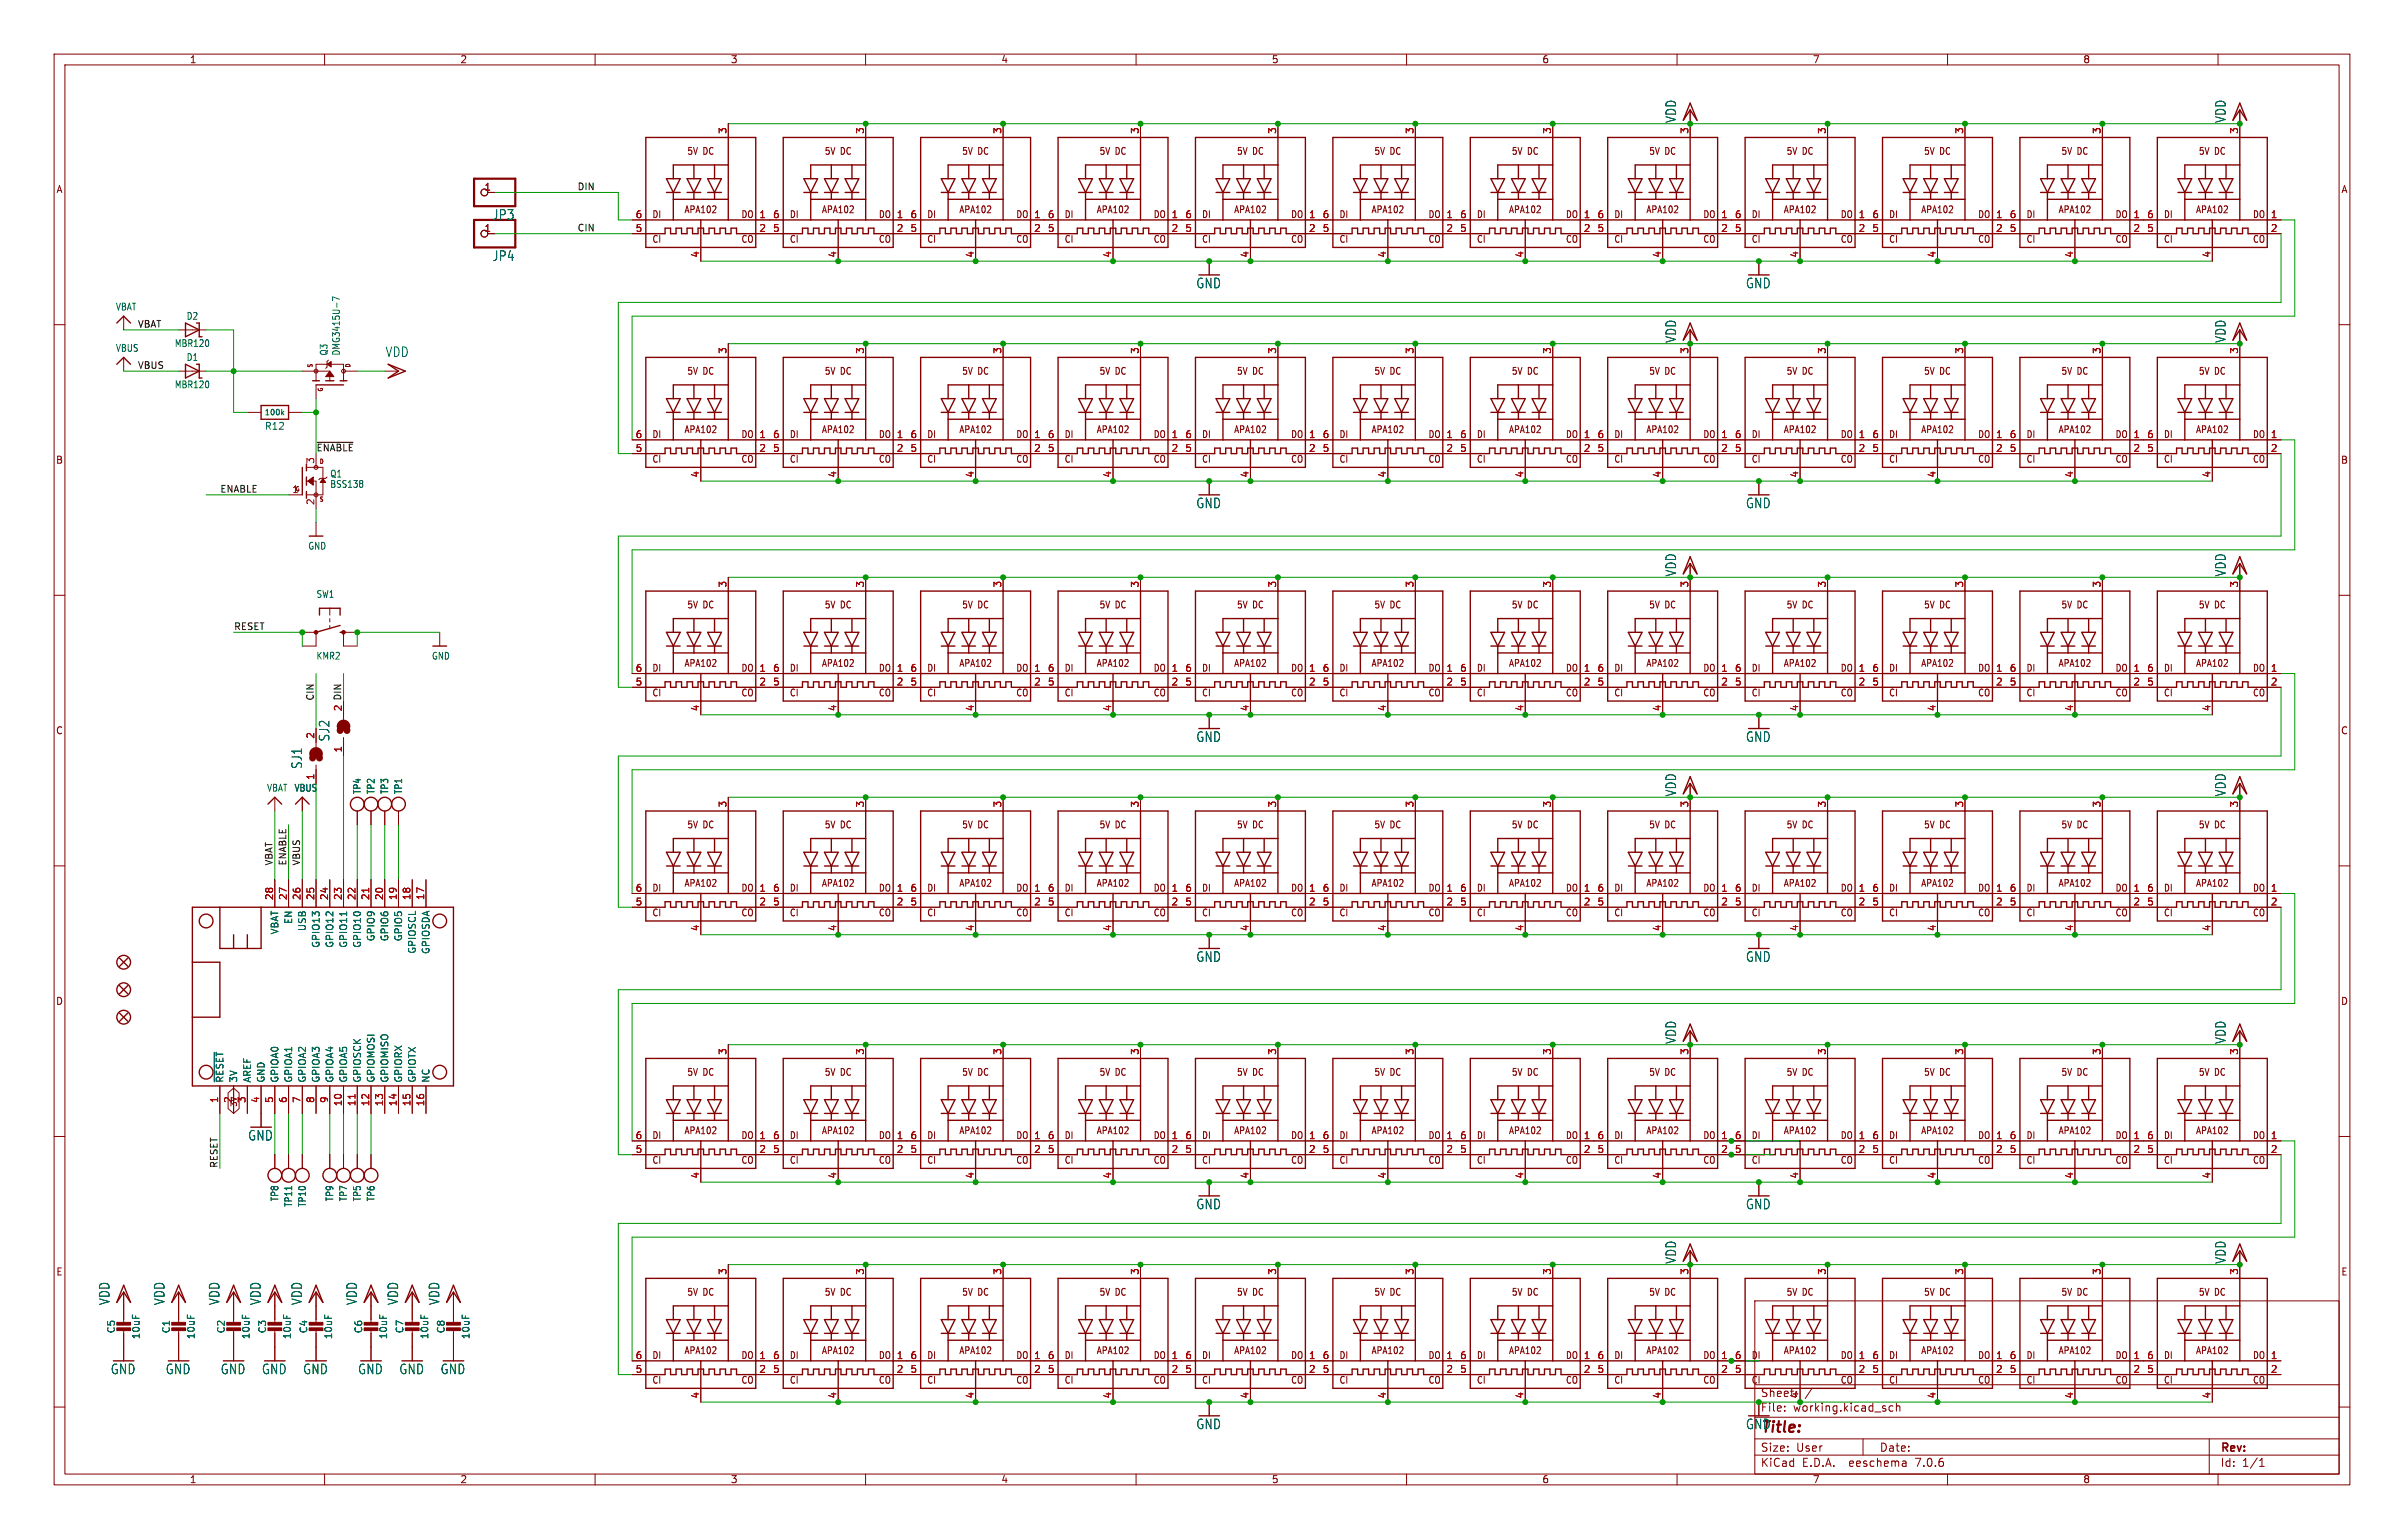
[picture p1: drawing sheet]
<svg xmlns="http://www.w3.org/2000/svg" width="444mm" height="284mm" viewBox="0 0 444 284" stroke-linecap="round" stroke-linejoin="round" font-family="sans-serif">
<defs><g id="words">
<text font-size="2.8" fill="#840000" x="325.4" y="265.3">Title:</text>
<g font-size="2.5" fill="#006464">
<text x="310" y="22.8" transform="rotate(-90 310 22.8)">VDD</text>
<text x="411.6" y="22.8" transform="rotate(-90 411.6 22.8)">VDD</text>
<text x="90.9" y="40.8">JP3</text>
<text x="90.9" y="48.4">JP4</text>
<text x="221" y="53.5">GND</text>
<text x="322.6" y="53.5">GND</text>
<text x="310" y="63.4" transform="rotate(-90 310 63.4)">VDD</text>
<text x="411.6" y="63.4" transform="rotate(-90 411.6 63.4)">VDD</text>
<text x="71.2" y="66.2">VDD</text>
<text x="221" y="94.1">GND</text>
<text x="322.6" y="94.1">GND</text>
<text x="310" y="106.6" transform="rotate(-90 310 106.6)">VDD</text>
<text x="411.6" y="106.6" transform="rotate(-90 411.6 106.6)">VDD</text>
<text x="221" y="137.3">GND</text>
<text x="322.6" y="137.3">GND</text>
<text x="56" y="142.2" transform="rotate(-90 56 142.2)">SJ1</text>
<text x="310" y="147.3" transform="rotate(-90 310 147.3)">VDD</text>
<text x="411.6" y="147.3" transform="rotate(-90 411.6 147.3)">VDD</text>
<text x="221" y="177.9">GND</text>
<text x="322.6" y="177.9">GND</text>
<text x="310" y="193" transform="rotate(-90 310 193)">VDD</text>
<text x="411.6" y="193" transform="rotate(-90 411.6 193)">VDD</text>
<text x="45.8" y="211">GND</text>
<text x="221" y="223.7">GND</text>
<text x="322.6" y="223.7">GND</text>
<text x="310" y="233.6" transform="rotate(-90 310 233.6)">VDD</text>
<text x="411.6" y="233.6" transform="rotate(-90 411.6 233.6)">VDD</text>
<text x="20.5" y="241.2" transform="rotate(-90 20.5 241.2)">VDD</text>
<text x="30.6" y="241.2" transform="rotate(-90 30.6 241.2)">VDD</text>
<text x="40.8" y="241.2" transform="rotate(-90 40.8 241.2)">VDD</text>
<text x="48.4" y="241.2" transform="rotate(-90 48.4 241.2)">VDD</text>
<text x="56" y="241.2" transform="rotate(-90 56 241.2)">VDD</text>
<text x="66.2" y="241.2" transform="rotate(-90 66.2 241.2)">VDD</text>
<text x="73.8" y="241.2" transform="rotate(-90 73.8 241.2)">VDD</text>
<text x="81.4" y="241.2" transform="rotate(-90 81.4 241.2)">VDD</text>
<text x="20.4" y="254.1">GND</text>
<text x="30.5" y="254.1">GND</text>
<text x="40.7" y="254.1">GND</text>
<text x="48.3" y="254.1">GND</text>
<text x="55.9" y="254.1">GND</text>
<text x="66.1" y="254.1">GND</text>
<text x="73.7" y="254.1">GND</text>
<text x="81.3" y="254.1">GND</text>
<text x="221" y="264.3">GND</text>
<text x="322.6" y="264.3">GND</text>
</g>
<text font-size="2.5" fill="#840000" x="61.1" y="137.1" transform="rotate(-90 61.1 137.1)">SJ2</text>
<g font-size="2.1" fill="#840000">
<text x="325.4" y="261.1">File:</text>
<text x="325.4" y="258.4">Sheet:</text>
<text x="331.5" y="261.1">working.kicad_sch</text>
<text x="325.4" y="268.5">Size:</text>
<text x="332" y="268.5">User</text>
<text x="347.4" y="268.5">Date:</text>
<text x="410.4" y="268.7">Rev:</text>
<text x="325.4" y="271.3">KiCad</text>
<text x="333.1" y="271.3">E.D.A.</text>
<text x="342" y="271.3">eeschema</text>
<text x="354.4" y="271.3">7.0.6</text>
<text x="410.4" y="271.3">Id:</text>
<text x="414.5" y="271.3">1/1</text>
</g>
<g font-size="1.8" fill="#840000">
<text x="35" y="11.9">1</text>
<text x="85" y="11.9">2</text>
<text x="135" y="11.9">3</text>
<text x="185" y="11.9">4</text>
<text x="235" y="11.9">5</text>
<text x="285" y="11.9">6</text>
<text x="335" y="11.9">7</text>
<text x="385" y="11.9">8</text>
<text x="127" y="28.8">5V DC</text>
<text x="152.4" y="28.8">5V DC</text>
<text x="177.8" y="28.8">5V DC</text>
<text x="203.2" y="28.8">5V DC</text>
<text x="228.6" y="28.8">5V DC</text>
<text x="254" y="28.8">5V DC</text>
<text x="279.4" y="28.8">5V DC</text>
<text x="304.8" y="28.8">5V DC</text>
<text x="330.2" y="28.8">5V DC</text>
<text x="355.6" y="28.8">5V DC</text>
<text x="381" y="28.8">5V DC</text>
<text x="406.4" y="28.8">5V DC</text>
<text x="10.3" y="35.9">A</text>
<text x="432.7" y="35.9">A</text>
<text x="120.5" y="40.5">DI</text>
<text x="126.4" y="39.6">APA102</text>
<text x="137" y="40.5">DO</text>
<text x="145.9" y="40.5">DI</text>
<text x="151.8" y="39.6">APA102</text>
<text x="162.4" y="40.5">DO</text>
<text x="171.3" y="40.5">DI</text>
<text x="177.2" y="39.6">APA102</text>
<text x="187.8" y="40.5">DO</text>
<text x="196.7" y="40.5">DI</text>
<text x="202.6" y="39.6">APA102</text>
<text x="213.2" y="40.5">DO</text>
<text x="222.1" y="40.5">DI</text>
<text x="228" y="39.6">APA102</text>
<text x="238.6" y="40.5">DO</text>
<text x="247.5" y="40.5">DI</text>
<text x="253.4" y="39.6">APA102</text>
<text x="263.9" y="40.5">DO</text>
<text x="272.9" y="40.5">DI</text>
<text x="278.8" y="39.6">APA102</text>
<text x="289.3" y="40.5">DO</text>
<text x="298.3" y="40.5">DI</text>
<text x="304.2" y="39.6">APA102</text>
<text x="314.7" y="40.5">DO</text>
<text x="323.7" y="40.5">DI</text>
<text x="329.6" y="39.6">APA102</text>
<text x="340.1" y="40.5">DO</text>
<text x="349.1" y="40.5">DI</text>
<text x="355" y="39.6">APA102</text>
<text x="365.5" y="40.5">DO</text>
<text x="374.5" y="40.5">DI</text>
<text x="380.4" y="39.6">APA102</text>
<text x="390.9" y="40.5">DO</text>
<text x="399.9" y="40.5">DI</text>
<text x="405.8" y="39.6">APA102</text>
<text x="416.3" y="40.5">DO</text>
<text x="120.5" y="45.1">CI</text>
<text x="137" y="45.1">CO</text>
<text x="145.9" y="45.1">CI</text>
<text x="162.4" y="45.1">CO</text>
<text x="171.3" y="45.1">CI</text>
<text x="187.8" y="45.1">CO</text>
<text x="196.7" y="45.1">CI</text>
<text x="213.2" y="45.1">CO</text>
<text x="222.1" y="45.1">CI</text>
<text x="238.6" y="45.1">CO</text>
<text x="247.5" y="45.1">CI</text>
<text x="263.9" y="45.1">CO</text>
<text x="272.9" y="45.1">CI</text>
<text x="289.3" y="45.1">CO</text>
<text x="298.3" y="45.1">CI</text>
<text x="314.7" y="45.1">CO</text>
<text x="323.7" y="45.1">CI</text>
<text x="340.1" y="45.1">CO</text>
<text x="349.1" y="45.1">CI</text>
<text x="365.5" y="45.1">CO</text>
<text x="374.5" y="45.1">CI</text>
<text x="390.9" y="45.1">CO</text>
<text x="399.9" y="45.1">CI</text>
<text x="416.3" y="45.1">CO</text>
<text x="127" y="69.4">5V DC</text>
<text x="152.4" y="69.4">5V DC</text>
<text x="177.8" y="69.4">5V DC</text>
<text x="203.2" y="69.4">5V DC</text>
<text x="228.6" y="69.4">5V DC</text>
<text x="254" y="69.4">5V DC</text>
<text x="279.4" y="69.4">5V DC</text>
<text x="304.8" y="69.4">5V DC</text>
<text x="330.2" y="69.4">5V DC</text>
<text x="355.6" y="69.4">5V DC</text>
<text x="381" y="69.4">5V DC</text>
<text x="406.4" y="69.4">5V DC</text>
<text x="120.5" y="81.1">DI</text>
<text x="126.4" y="80.2">APA102</text>
<text x="137" y="81.1">DO</text>
<text x="145.9" y="81.1">DI</text>
<text x="151.8" y="80.2">APA102</text>
<text x="162.4" y="81.1">DO</text>
<text x="171.3" y="81.1">DI</text>
<text x="177.2" y="80.2">APA102</text>
<text x="187.8" y="81.1">DO</text>
<text x="196.7" y="81.1">DI</text>
<text x="202.6" y="80.2">APA102</text>
<text x="213.2" y="81.1">DO</text>
<text x="222.1" y="81.1">DI</text>
<text x="228" y="80.2">APA102</text>
<text x="238.6" y="81.1">DO</text>
<text x="247.5" y="81.1">DI</text>
<text x="253.4" y="80.2">APA102</text>
<text x="263.9" y="81.1">DO</text>
<text x="272.9" y="81.1">DI</text>
<text x="278.8" y="80.2">APA102</text>
<text x="289.3" y="81.1">DO</text>
<text x="298.3" y="81.1">DI</text>
<text x="304.2" y="80.2">APA102</text>
<text x="314.7" y="81.1">DO</text>
<text x="323.7" y="81.1">DI</text>
<text x="329.6" y="80.2">APA102</text>
<text x="340.1" y="81.1">DO</text>
<text x="349.1" y="81.1">DI</text>
<text x="355" y="80.2">APA102</text>
<text x="365.5" y="81.1">DO</text>
<text x="374.5" y="81.1">DI</text>
<text x="380.4" y="80.2">APA102</text>
<text x="390.9" y="81.1">DO</text>
<text x="399.9" y="81.1">DI</text>
<text x="405.8" y="80.2">APA102</text>
<text x="416.3" y="81.1">DO</text>
<text x="10.3" y="85.9">B</text>
<text x="120.5" y="85.7">CI</text>
<text x="137" y="85.7">CO</text>
<text x="145.9" y="85.7">CI</text>
<text x="162.4" y="85.7">CO</text>
<text x="171.3" y="85.7">CI</text>
<text x="187.8" y="85.7">CO</text>
<text x="196.7" y="85.7">CI</text>
<text x="213.2" y="85.7">CO</text>
<text x="222.1" y="85.7">CI</text>
<text x="238.6" y="85.7">CO</text>
<text x="247.5" y="85.7">CI</text>
<text x="263.9" y="85.7">CO</text>
<text x="272.9" y="85.7">CI</text>
<text x="289.3" y="85.7">CO</text>
<text x="298.3" y="85.7">CI</text>
<text x="314.7" y="85.7">CO</text>
<text x="323.7" y="85.7">CI</text>
<text x="340.1" y="85.7">CO</text>
<text x="349.1" y="85.7">CI</text>
<text x="365.5" y="85.7">CO</text>
<text x="374.5" y="85.7">CI</text>
<text x="390.9" y="85.7">CO</text>
<text x="399.9" y="85.7">CI</text>
<text x="416.3" y="85.7">CO</text>
<text x="432.6" y="85.9">B</text>
<text x="127" y="112.6">5V DC</text>
<text x="152.4" y="112.6">5V DC</text>
<text x="177.8" y="112.6">5V DC</text>
<text x="203.2" y="112.6">5V DC</text>
<text x="228.6" y="112.6">5V DC</text>
<text x="254" y="112.6">5V DC</text>
<text x="279.4" y="112.6">5V DC</text>
<text x="304.8" y="112.6">5V DC</text>
<text x="330.2" y="112.6">5V DC</text>
<text x="355.6" y="112.6">5V DC</text>
<text x="381" y="112.6">5V DC</text>
<text x="406.4" y="112.6">5V DC</text>
<text x="120.5" y="124.3">DI</text>
<text x="126.4" y="123.4">APA102</text>
<text x="137" y="124.3">DO</text>
<text x="145.9" y="124.3">DI</text>
<text x="151.8" y="123.4">APA102</text>
<text x="162.4" y="124.3">DO</text>
<text x="171.3" y="124.3">DI</text>
<text x="177.2" y="123.4">APA102</text>
<text x="187.8" y="124.3">DO</text>
<text x="196.7" y="124.3">DI</text>
<text x="202.6" y="123.4">APA102</text>
<text x="213.2" y="124.3">DO</text>
<text x="222.1" y="124.3">DI</text>
<text x="228" y="123.4">APA102</text>
<text x="238.6" y="124.3">DO</text>
<text x="247.5" y="124.3">DI</text>
<text x="253.4" y="123.4">APA102</text>
<text x="263.9" y="124.3">DO</text>
<text x="272.9" y="124.3">DI</text>
<text x="278.8" y="123.4">APA102</text>
<text x="289.3" y="124.3">DO</text>
<text x="298.3" y="124.3">DI</text>
<text x="304.2" y="123.4">APA102</text>
<text x="314.7" y="124.3">DO</text>
<text x="323.7" y="124.3">DI</text>
<text x="329.6" y="123.4">APA102</text>
<text x="340.1" y="124.3">DO</text>
<text x="349.1" y="124.3">DI</text>
<text x="355" y="123.4">APA102</text>
<text x="365.5" y="124.3">DO</text>
<text x="374.5" y="124.3">DI</text>
<text x="380.4" y="123.4">APA102</text>
<text x="390.9" y="124.3">DO</text>
<text x="399.9" y="124.3">DI</text>
<text x="405.8" y="123.4">APA102</text>
<text x="416.3" y="124.3">DO</text>
<text x="63.2" y="131.5" transform="rotate(-90 63.2 131.5)">2 DIN</text>
<text x="120.5" y="128.9">CI</text>
<text x="137" y="128.9">CO</text>
<text x="145.9" y="128.9">CI</text>
<text x="162.4" y="128.9">CO</text>
<text x="171.3" y="128.9">CI</text>
<text x="187.8" y="128.9">CO</text>
<text x="196.7" y="128.9">CI</text>
<text x="213.2" y="128.9">CO</text>
<text x="222.1" y="128.9">CI</text>
<text x="238.6" y="128.9">CO</text>
<text x="247.5" y="128.9">CI</text>
<text x="263.9" y="128.9">CO</text>
<text x="272.9" y="128.9">CI</text>
<text x="289.3" y="128.9">CO</text>
<text x="298.3" y="128.9">CI</text>
<text x="314.7" y="128.9">CO</text>
<text x="323.7" y="128.9">CI</text>
<text x="340.1" y="128.9">CO</text>
<text x="349.1" y="128.9">CI</text>
<text x="365.5" y="128.9">CO</text>
<text x="374.5" y="128.9">CI</text>
<text x="390.9" y="128.9">CO</text>
<text x="399.9" y="128.9">CI</text>
<text x="416.3" y="128.9">CO</text>
<text x="10.3" y="135.9">C</text>
<text x="432.6" y="135.9">C</text>
<text x="127" y="153.3">5V DC</text>
<text x="152.4" y="153.3">5V DC</text>
<text x="177.8" y="153.3">5V DC</text>
<text x="203.2" y="153.3">5V DC</text>
<text x="228.6" y="153.3">5V DC</text>
<text x="254" y="153.3">5V DC</text>
<text x="279.4" y="153.3">5V DC</text>
<text x="304.8" y="153.3">5V DC</text>
<text x="330.2" y="153.3">5V DC</text>
<text x="355.6" y="153.3">5V DC</text>
<text x="381" y="153.3">5V DC</text>
<text x="406.4" y="153.3">5V DC</text>
<text x="120.5" y="164.9">DI</text>
<text x="126.4" y="164.1">APA102</text>
<text x="137" y="164.9">DO</text>
<text x="145.9" y="164.9">DI</text>
<text x="151.8" y="164.1">APA102</text>
<text x="162.4" y="164.9">DO</text>
<text x="171.3" y="164.9">DI</text>
<text x="177.2" y="164.1">APA102</text>
<text x="187.8" y="164.9">DO</text>
<text x="196.7" y="164.9">DI</text>
<text x="202.6" y="164.1">APA102</text>
<text x="213.2" y="164.9">DO</text>
<text x="222.1" y="164.9">DI</text>
<text x="228" y="164.1">APA102</text>
<text x="238.6" y="164.9">DO</text>
<text x="247.5" y="164.9">DI</text>
<text x="253.4" y="164.1">APA102</text>
<text x="263.9" y="164.9">DO</text>
<text x="272.9" y="164.9">DI</text>
<text x="278.8" y="164.1">APA102</text>
<text x="289.3" y="164.9">DO</text>
<text x="298.3" y="164.9">DI</text>
<text x="304.2" y="164.1">APA102</text>
<text x="314.7" y="164.9">DO</text>
<text x="323.7" y="164.9">DI</text>
<text x="329.6" y="164.1">APA102</text>
<text x="340.1" y="164.9">DO</text>
<text x="349.1" y="164.9">DI</text>
<text x="355" y="164.1">APA102</text>
<text x="365.5" y="164.9">DO</text>
<text x="374.5" y="164.9">DI</text>
<text x="380.4" y="164.1">APA102</text>
<text x="390.9" y="164.9">DO</text>
<text x="399.9" y="164.9">DI</text>
<text x="405.8" y="164.1">APA102</text>
<text x="416.3" y="164.9">DO</text>
<text x="120.5" y="169.5">CI</text>
<text x="137" y="169.5">CO</text>
<text x="145.9" y="169.5">CI</text>
<text x="162.4" y="169.5">CO</text>
<text x="171.3" y="169.5">CI</text>
<text x="187.8" y="169.5">CO</text>
<text x="196.7" y="169.5">CI</text>
<text x="213.2" y="169.5">CO</text>
<text x="222.1" y="169.5">CI</text>
<text x="238.6" y="169.5">CO</text>
<text x="247.5" y="169.5">CI</text>
<text x="263.9" y="169.5">CO</text>
<text x="272.9" y="169.5">CI</text>
<text x="289.3" y="169.5">CO</text>
<text x="298.3" y="169.5">CI</text>
<text x="314.7" y="169.5">CO</text>
<text x="323.7" y="169.5">CI</text>
<text x="340.1" y="169.5">CO</text>
<text x="349.1" y="169.5">CI</text>
<text x="365.5" y="169.5">CO</text>
<text x="374.5" y="169.5">CI</text>
<text x="390.9" y="169.5">CO</text>
<text x="399.9" y="169.5">CI</text>
<text x="416.3" y="169.5">CO</text>
<text x="10.3" y="185.9">D</text>
<text x="432.6" y="185.9">D</text>
<text x="127" y="199">5V DC</text>
<text x="152.4" y="199">5V DC</text>
<text x="177.8" y="199">5V DC</text>
<text x="203.2" y="199">5V DC</text>
<text x="228.6" y="199">5V DC</text>
<text x="254" y="199">5V DC</text>
<text x="279.4" y="199">5V DC</text>
<text x="304.8" y="199">5V DC</text>
<text x="330.2" y="199">5V DC</text>
<text x="355.6" y="199">5V DC</text>
<text x="381" y="199">5V DC</text>
<text x="406.4" y="199">5V DC</text>
<text x="126.4" y="209.8">APA102</text>
<text x="151.8" y="209.8">APA102</text>
<text x="177.2" y="209.8">APA102</text>
<text x="202.6" y="209.8">APA102</text>
<text x="228" y="209.8">APA102</text>
<text x="253.4" y="209.8">APA102</text>
<text x="278.8" y="209.8">APA102</text>
<text x="304.2" y="209.8">APA102</text>
<text x="329.6" y="209.8">APA102</text>
<text x="355" y="209.8">APA102</text>
<text x="380.4" y="209.8">APA102</text>
<text x="405.8" y="209.8">APA102</text>
<text x="120.5" y="215.2">CI</text>
<text x="120.5" y="210.7">DI</text>
<text x="137" y="215.2">CO</text>
<text x="137" y="210.7">DO</text>
<text x="145.9" y="215.2">CI</text>
<text x="145.9" y="210.7">DI</text>
<text x="162.4" y="215.2">CO</text>
<text x="162.4" y="210.7">DO</text>
<text x="171.3" y="215.2">CI</text>
<text x="171.3" y="210.7">DI</text>
<text x="187.8" y="215.2">CO</text>
<text x="187.8" y="210.7">DO</text>
<text x="196.7" y="215.2">CI</text>
<text x="196.7" y="210.7">DI</text>
<text x="213.2" y="215.2">CO</text>
<text x="213.2" y="210.7">DO</text>
<text x="222.1" y="215.2">CI</text>
<text x="222.1" y="210.7">DI</text>
<text x="238.6" y="215.2">CO</text>
<text x="238.6" y="210.7">DO</text>
<text x="247.5" y="215.2">CI</text>
<text x="247.5" y="210.7">DI</text>
<text x="263.9" y="215.2">CO</text>
<text x="263.9" y="210.7">DO</text>
<text x="272.9" y="215.2">CI</text>
<text x="272.9" y="210.7">DI</text>
<text x="289.3" y="215.2">CO</text>
<text x="289.3" y="210.7">DO</text>
<text x="298.3" y="215.2">CI</text>
<text x="298.3" y="210.7">DI</text>
<text x="314.7" y="215.2">CO</text>
<text x="314.7" y="210.7">DO</text>
<text x="323.7" y="215.2">CI</text>
<text x="323.7" y="210.7">DI</text>
<text x="340.1" y="215.2">CO</text>
<text x="340.1" y="210.7">DO</text>
<text x="349.1" y="215.2">CI</text>
<text x="349.1" y="210.7">DI</text>
<text x="365.5" y="215.2">CO</text>
<text x="365.5" y="210.7">DO</text>
<text x="374.5" y="215.2">CI</text>
<text x="374.5" y="210.7">DI</text>
<text x="390.9" y="215.2">CO</text>
<text x="390.9" y="210.7">DO</text>
<text x="399.9" y="215.2">CI</text>
<text x="399.9" y="210.7">DI</text>
<text x="416.3" y="215.2">CO</text>
<text x="416.3" y="210.7">DO</text>
<text x="10.3" y="235.9">E</text>
<text x="127" y="239.6">5V DC</text>
<text x="152.4" y="239.6">5V DC</text>
<text x="177.8" y="239.6">5V DC</text>
<text x="203.2" y="239.6">5V DC</text>
<text x="228.6" y="239.6">5V DC</text>
<text x="254" y="239.6">5V DC</text>
<text x="279.4" y="239.6">5V DC</text>
<text x="304.8" y="239.6">5V DC</text>
<text x="330.2" y="239.6">5V DC</text>
<text x="355.6" y="239.6">5V DC</text>
<text x="381" y="239.6">5V DC</text>
<text x="406.4" y="239.6">5V DC</text>
<text x="432.7" y="235.9">E</text>
<text x="120.5" y="251.3">DI</text>
<text x="126.4" y="250.4">APA102</text>
<text x="137" y="251.3">DO</text>
<text x="145.9" y="251.3">DI</text>
<text x="151.8" y="250.4">APA102</text>
<text x="162.4" y="251.3">DO</text>
<text x="171.3" y="251.3">DI</text>
<text x="177.2" y="250.4">APA102</text>
<text x="187.8" y="251.3">DO</text>
<text x="196.7" y="251.3">DI</text>
<text x="202.6" y="250.4">APA102</text>
<text x="213.2" y="251.3">DO</text>
<text x="222.1" y="251.3">DI</text>
<text x="228" y="250.4">APA102</text>
<text x="238.6" y="251.3">DO</text>
<text x="247.5" y="251.3">DI</text>
<text x="253.4" y="250.4">APA102</text>
<text x="263.9" y="251.3">DO</text>
<text x="272.9" y="251.3">DI</text>
<text x="278.8" y="250.4">APA102</text>
<text x="289.3" y="251.3">DO</text>
<text x="298.3" y="251.3">DI</text>
<text x="304.2" y="250.4">APA102</text>
<text x="314.7" y="251.3">DO</text>
<text x="323.7" y="251.3">DI</text>
<text x="329.6" y="250.4">APA102</text>
<text x="340.1" y="251.3">DO</text>
<text x="349.1" y="251.3">DI</text>
<text x="355" y="250.4">APA102</text>
<text x="365.5" y="251.3">DO</text>
<text x="374.5" y="251.3">DI</text>
<text x="380.4" y="250.4">APA102</text>
<text x="390.9" y="251.3">DO</text>
<text x="399.9" y="251.3">DI</text>
<text x="405.8" y="250.4">APA102</text>
<text x="416.3" y="251.3">DO</text>
<text x="120.5" y="255.9">CI</text>
<text x="137" y="255.9">CO</text>
<text x="145.9" y="255.9">CI</text>
<text x="162.4" y="255.9">CO</text>
<text x="171.3" y="255.9">CI</text>
<text x="187.8" y="255.9">CO</text>
<text x="196.7" y="255.9">CI</text>
<text x="213.2" y="255.9">CO</text>
<text x="222.1" y="255.9">CI</text>
<text x="238.6" y="255.9">CO</text>
<text x="247.5" y="255.9">CI</text>
<text x="263.9" y="255.9">CO</text>
<text x="272.9" y="255.9">CI</text>
<text x="289.3" y="255.9">CO</text>
<text x="298.3" y="255.9">CI</text>
<text x="314.7" y="255.9">CO</text>
<text x="323.7" y="255.9">CI</text>
<text x="340.1" y="255.9">CO</text>
<text x="349.1" y="255.9">CI</text>
<text x="365.5" y="255.9">CO</text>
<text x="374.5" y="255.9">CI</text>
<text x="390.9" y="255.9">CO</text>
<text x="399.9" y="255.9">CI</text>
<text x="416.3" y="255.9">CO</text>
<text x="35" y="274.3">1</text>
<text x="85" y="274.3">2</text>
<text x="135" y="274.3">3</text>
<text x="185" y="274.3">4</text>
<text x="235" y="274.3">5</text>
<text x="285" y="274.3">6</text>
<text x="335" y="274.3">7</text>
<text x="385" y="274.3">8</text>
</g>
<g font-size="1.8" fill="#a90000">
<text x="134.4" y="24.8" transform="rotate(-90 134.4 24.8)">3</text>
<text x="159.8" y="24.8" transform="rotate(-90 159.8 24.8)">3</text>
<text x="185.2" y="24.8" transform="rotate(-90 185.2 24.8)">3</text>
<text x="210.6" y="24.8" transform="rotate(-90 210.6 24.8)">3</text>
<text x="236" y="24.8" transform="rotate(-90 236 24.8)">3</text>
<text x="261.4" y="24.8" transform="rotate(-90 261.4 24.8)">3</text>
<text x="286.8" y="24.8" transform="rotate(-90 286.8 24.8)">3</text>
<text x="312.2" y="24.8" transform="rotate(-90 312.2 24.8)">3</text>
<text x="337.6" y="24.8" transform="rotate(-90 337.6 24.8)">3</text>
<text x="363" y="24.8" transform="rotate(-90 363 24.8)">3</text>
<text x="388.4" y="24.8" transform="rotate(-90 388.4 24.8)">3</text>
<text x="413.8" y="24.8" transform="rotate(-90 413.8 24.8)">3</text>
<text x="89.5" y="35.3">1</text>
<text x="117.4" y="40.4">6</text>
<text x="140.3" y="40.4">1</text>
<text x="142.8" y="40.4">6</text>
<text x="165.7" y="40.4">1</text>
<text x="168.2" y="40.4">6</text>
<text x="191.1" y="40.4">1</text>
<text x="193.6" y="40.4">6</text>
<text x="216.5" y="40.4">1</text>
<text x="219" y="40.4">6</text>
<text x="241.9" y="40.4">1</text>
<text x="244.4" y="40.4">6</text>
<text x="267.3" y="40.4">1</text>
<text x="269.8" y="40.4">6</text>
<text x="292.7" y="40.4">1</text>
<text x="295.2" y="40.4">6</text>
<text x="318.1" y="40.4">1</text>
<text x="320.6" y="40.4">6</text>
<text x="343.5" y="40.4">1</text>
<text x="346" y="40.4">6</text>
<text x="368.9" y="40.4">1</text>
<text x="371.4" y="40.4">6</text>
<text x="394.3" y="40.4">1</text>
<text x="396.8" y="40.4">6</text>
<text x="419.7" y="40.4">1</text>
<text x="89.5" y="42.9">1</text>
<text x="117.4" y="42.9">5</text>
<text x="129.3" y="47.7" transform="rotate(-90 129.3 47.7)">4</text>
<text x="140.3" y="42.9">2</text>
<text x="142.8" y="42.9">5</text>
<text x="154.7" y="47.7" transform="rotate(-90 154.7 47.7)">4</text>
<text x="165.7" y="42.9">2</text>
<text x="168.2" y="42.9">5</text>
<text x="180.1" y="47.7" transform="rotate(-90 180.1 47.7)">4</text>
<text x="191.1" y="42.9">2</text>
<text x="193.6" y="42.9">5</text>
<text x="205.5" y="47.7" transform="rotate(-90 205.5 47.7)">4</text>
<text x="216.5" y="42.9">2</text>
<text x="219" y="42.9">5</text>
<text x="230.9" y="47.7" transform="rotate(-90 230.9 47.7)">4</text>
<text x="241.9" y="42.9">2</text>
<text x="244.4" y="42.9">5</text>
<text x="256.3" y="47.7" transform="rotate(-90 256.3 47.7)">4</text>
<text x="267.3" y="42.9">2</text>
<text x="269.8" y="42.9">5</text>
<text x="281.7" y="47.7" transform="rotate(-90 281.7 47.7)">4</text>
<text x="292.7" y="42.9">2</text>
<text x="295.2" y="42.9">5</text>
<text x="307.1" y="47.7" transform="rotate(-90 307.1 47.7)">4</text>
<text x="318.1" y="42.9">2</text>
<text x="320.6" y="42.9">5</text>
<text x="332.5" y="47.7" transform="rotate(-90 332.5 47.7)">4</text>
<text x="343.5" y="42.9">2</text>
<text x="346" y="42.9">5</text>
<text x="357.9" y="47.7" transform="rotate(-90 357.9 47.7)">4</text>
<text x="368.9" y="42.9">2</text>
<text x="371.4" y="42.9">5</text>
<text x="383.3" y="47.7" transform="rotate(-90 383.3 47.7)">4</text>
<text x="394.3" y="42.9">2</text>
<text x="396.8" y="42.9">5</text>
<text x="408.7" y="47.7" transform="rotate(-90 408.7 47.7)">4</text>
<text x="419.7" y="42.9">2</text>
<text x="134.4" y="65.5" transform="rotate(-90 134.4 65.5)">3</text>
<text x="159.8" y="65.5" transform="rotate(-90 159.8 65.5)">3</text>
<text x="185.2" y="65.5" transform="rotate(-90 185.2 65.5)">3</text>
<text x="210.6" y="65.5" transform="rotate(-90 210.6 65.5)">3</text>
<text x="236" y="65.5" transform="rotate(-90 236 65.5)">3</text>
<text x="261.4" y="65.5" transform="rotate(-90 261.4 65.5)">3</text>
<text x="286.8" y="65.5" transform="rotate(-90 286.8 65.5)">3</text>
<text x="312.2" y="65.5" transform="rotate(-90 312.2 65.5)">3</text>
<text x="337.6" y="65.5" transform="rotate(-90 337.6 65.5)">3</text>
<text x="363" y="65.5" transform="rotate(-90 363 65.5)">3</text>
<text x="388.4" y="65.5" transform="rotate(-90 388.4 65.5)">3</text>
<text x="413.8" y="65.5" transform="rotate(-90 413.8 65.5)">3</text>
<text x="117.4" y="83.6">5</text>
<text x="117.4" y="81">6</text>
<text x="140.3" y="81">1</text>
<text x="140.3" y="83.6">2</text>
<text x="142.8" y="83.6">5</text>
<text x="142.8" y="81">6</text>
<text x="165.7" y="81">1</text>
<text x="165.7" y="83.6">2</text>
<text x="168.2" y="83.6">5</text>
<text x="168.2" y="81">6</text>
<text x="191.1" y="81">1</text>
<text x="191.1" y="83.6">2</text>
<text x="193.6" y="83.6">5</text>
<text x="193.6" y="81">6</text>
<text x="216.5" y="81">1</text>
<text x="216.5" y="83.6">2</text>
<text x="219" y="83.6">5</text>
<text x="219" y="81">6</text>
<text x="241.9" y="81">1</text>
<text x="241.9" y="83.6">2</text>
<text x="244.4" y="83.6">5</text>
<text x="244.4" y="81">6</text>
<text x="267.3" y="81">1</text>
<text x="267.3" y="83.6">2</text>
<text x="269.8" y="83.6">5</text>
<text x="269.8" y="81">6</text>
<text x="292.7" y="81">1</text>
<text x="292.7" y="83.6">2</text>
<text x="295.2" y="83.6">5</text>
<text x="295.2" y="81">6</text>
<text x="318.1" y="81">1</text>
<text x="318.1" y="83.6">2</text>
<text x="320.6" y="83.6">5</text>
<text x="320.6" y="81">6</text>
<text x="343.5" y="81">1</text>
<text x="343.5" y="83.6">2</text>
<text x="346" y="83.6">5</text>
<text x="346" y="81">6</text>
<text x="368.9" y="81">1</text>
<text x="368.9" y="83.6">2</text>
<text x="371.4" y="83.6">5</text>
<text x="371.4" y="81">6</text>
<text x="394.3" y="81">1</text>
<text x="394.3" y="83.6">2</text>
<text x="396.8" y="83.6">5</text>
<text x="396.8" y="81">6</text>
<text x="419.7" y="81">1</text>
<text x="419.7" y="83.6">2</text>
<text x="58.2" y="85.8" transform="rotate(-90 58.2 85.8)">3</text>
<text x="129.3" y="88.3" transform="rotate(-90 129.3 88.3)">4</text>
<text x="154.7" y="88.3" transform="rotate(-90 154.7 88.3)">4</text>
<text x="180.1" y="88.3" transform="rotate(-90 180.1 88.3)">4</text>
<text x="205.5" y="88.3" transform="rotate(-90 205.5 88.3)">4</text>
<text x="230.9" y="88.3" transform="rotate(-90 230.9 88.3)">4</text>
<text x="256.3" y="88.3" transform="rotate(-90 256.3 88.3)">4</text>
<text x="281.7" y="88.3" transform="rotate(-90 281.7 88.3)">4</text>
<text x="307.1" y="88.3" transform="rotate(-90 307.1 88.3)">4</text>
<text x="332.5" y="88.3" transform="rotate(-90 332.5 88.3)">4</text>
<text x="357.9" y="88.3" transform="rotate(-90 357.9 88.3)">4</text>
<text x="383.3" y="88.3" transform="rotate(-90 383.3 88.3)">4</text>
<text x="408.7" y="88.3" transform="rotate(-90 408.7 88.3)">4</text>
<text x="53.9" y="91.2">1</text>
<text x="58.2" y="93.4" transform="rotate(-90 58.2 93.4)">2</text>
<text x="134.4" y="108.7" transform="rotate(-90 134.4 108.7)">3</text>
<text x="159.8" y="108.7" transform="rotate(-90 159.8 108.7)">3</text>
<text x="185.2" y="108.7" transform="rotate(-90 185.2 108.7)">3</text>
<text x="210.6" y="108.7" transform="rotate(-90 210.6 108.7)">3</text>
<text x="236" y="108.7" transform="rotate(-90 236 108.7)">3</text>
<text x="261.4" y="108.7" transform="rotate(-90 261.4 108.7)">3</text>
<text x="286.8" y="108.7" transform="rotate(-90 286.8 108.7)">3</text>
<text x="312.2" y="108.7" transform="rotate(-90 312.2 108.7)">3</text>
<text x="337.6" y="108.7" transform="rotate(-90 337.6 108.7)">3</text>
<text x="363" y="108.7" transform="rotate(-90 363 108.7)">3</text>
<text x="388.4" y="108.7" transform="rotate(-90 388.4 108.7)">3</text>
<text x="413.8" y="108.7" transform="rotate(-90 413.8 108.7)">3</text>
<text x="117.4" y="124.2">6</text>
<text x="140.3" y="124.2">1</text>
<text x="142.8" y="124.2">6</text>
<text x="165.7" y="124.2">1</text>
<text x="168.2" y="124.2">6</text>
<text x="191.1" y="124.2">1</text>
<text x="193.6" y="124.2">6</text>
<text x="216.5" y="124.2">1</text>
<text x="219" y="124.2">6</text>
<text x="241.9" y="124.2">1</text>
<text x="244.4" y="124.2">6</text>
<text x="267.3" y="124.2">1</text>
<text x="269.8" y="124.2">6</text>
<text x="292.7" y="124.2">1</text>
<text x="295.2" y="124.2">6</text>
<text x="318.1" y="124.2">1</text>
<text x="320.6" y="124.2">6</text>
<text x="343.5" y="124.2">1</text>
<text x="346" y="124.2">6</text>
<text x="368.9" y="124.2">1</text>
<text x="371.4" y="124.2">6</text>
<text x="394.3" y="124.2">1</text>
<text x="396.8" y="124.2">6</text>
<text x="419.7" y="124.2">1</text>
<text x="63.2" y="131.5" transform="rotate(-90 63.2 131.5)">2</text>
<text x="117.4" y="126.7">5</text>
<text x="129.3" y="131.5" transform="rotate(-90 129.3 131.5)">4</text>
<text x="140.3" y="126.7">2</text>
<text x="142.8" y="126.7">5</text>
<text x="154.7" y="131.5" transform="rotate(-90 154.7 131.5)">4</text>
<text x="165.7" y="126.7">2</text>
<text x="168.2" y="126.7">5</text>
<text x="180.1" y="131.5" transform="rotate(-90 180.1 131.5)">4</text>
<text x="191.1" y="126.7">2</text>
<text x="193.6" y="126.7">5</text>
<text x="205.5" y="131.5" transform="rotate(-90 205.5 131.5)">4</text>
<text x="216.5" y="126.7">2</text>
<text x="219" y="126.7">5</text>
<text x="230.9" y="131.5" transform="rotate(-90 230.9 131.5)">4</text>
<text x="241.9" y="126.7">2</text>
<text x="244.4" y="126.7">5</text>
<text x="256.3" y="131.5" transform="rotate(-90 256.3 131.5)">4</text>
<text x="267.3" y="126.7">2</text>
<text x="269.8" y="126.7">5</text>
<text x="281.7" y="131.5" transform="rotate(-90 281.7 131.5)">4</text>
<text x="292.7" y="126.7">2</text>
<text x="295.2" y="126.7">5</text>
<text x="307.1" y="131.5" transform="rotate(-90 307.1 131.5)">4</text>
<text x="318.1" y="126.7">2</text>
<text x="320.6" y="126.7">5</text>
<text x="332.5" y="131.5" transform="rotate(-90 332.5 131.5)">4</text>
<text x="343.5" y="126.7">2</text>
<text x="346" y="126.7">5</text>
<text x="357.9" y="131.5" transform="rotate(-90 357.9 131.5)">4</text>
<text x="368.9" y="126.7">2</text>
<text x="371.4" y="126.7">5</text>
<text x="383.3" y="131.5" transform="rotate(-90 383.3 131.5)">4</text>
<text x="394.3" y="126.7">2</text>
<text x="396.8" y="126.7">5</text>
<text x="408.7" y="131.5" transform="rotate(-90 408.7 131.5)">4</text>
<text x="419.7" y="126.7">2</text>
<text x="58.2" y="136.6" transform="rotate(-90 58.2 136.6)">2</text>
<text x="63.2" y="139.1" transform="rotate(-90 63.2 139.1)">1</text>
<text x="58.2" y="144.2" transform="rotate(-90 58.2 144.2)">1</text>
<text x="134.4" y="149.3" transform="rotate(-90 134.4 149.3)">3</text>
<text x="159.8" y="149.3" transform="rotate(-90 159.8 149.3)">3</text>
<text x="185.2" y="149.3" transform="rotate(-90 185.2 149.3)">3</text>
<text x="210.6" y="149.3" transform="rotate(-90 210.6 149.3)">3</text>
<text x="236" y="149.3" transform="rotate(-90 236 149.3)">3</text>
<text x="261.4" y="149.3" transform="rotate(-90 261.4 149.3)">3</text>
<text x="286.8" y="149.3" transform="rotate(-90 286.8 149.3)">3</text>
<text x="312.2" y="149.3" transform="rotate(-90 312.2 149.3)">3</text>
<text x="337.6" y="149.3" transform="rotate(-90 337.6 149.3)">3</text>
<text x="363" y="149.3" transform="rotate(-90 363 149.3)">3</text>
<text x="388.4" y="149.3" transform="rotate(-90 388.4 149.3)">3</text>
<text x="413.8" y="149.3" transform="rotate(-90 413.8 149.3)">3</text>
<text x="50.5" y="166.4" transform="rotate(-90 50.5 166.4)">28</text>
<text x="53.1" y="166.4" transform="rotate(-90 53.1 166.4)">27</text>
<text x="55.6" y="166.4" transform="rotate(-90 55.6 166.4)">26</text>
<text x="58.2" y="166.4" transform="rotate(-90 58.2 166.4)">25</text>
<text x="60.7" y="166.4" transform="rotate(-90 60.7 166.4)">24</text>
<text x="63.2" y="166.4" transform="rotate(-90 63.2 166.4)">23</text>
<text x="65.8" y="166.4" transform="rotate(-90 65.8 166.4)">22</text>
<text x="68.3" y="166.4" transform="rotate(-90 68.3 166.4)">21</text>
<text x="70.9" y="166.4" transform="rotate(-90 70.9 166.4)">20</text>
<text x="73.4" y="166.4" transform="rotate(-90 73.4 166.4)">19</text>
<text x="75.9" y="166.4" transform="rotate(-90 75.9 166.4)">18</text>
<text x="78.5" y="166.4" transform="rotate(-90 78.5 166.4)">17</text>
<text x="117.4" y="167.4">5</text>
<text x="117.4" y="164.8">6</text>
<text x="140.3" y="164.8">1</text>
<text x="140.3" y="167.4">2</text>
<text x="142.8" y="167.4">5</text>
<text x="142.8" y="164.8">6</text>
<text x="165.7" y="164.8">1</text>
<text x="165.7" y="167.4">2</text>
<text x="168.2" y="167.4">5</text>
<text x="168.2" y="164.8">6</text>
<text x="191.1" y="164.8">1</text>
<text x="191.1" y="167.4">2</text>
<text x="193.6" y="167.4">5</text>
<text x="193.6" y="164.8">6</text>
<text x="216.5" y="164.8">1</text>
<text x="216.5" y="167.4">2</text>
<text x="219" y="167.4">5</text>
<text x="219" y="164.8">6</text>
<text x="241.9" y="164.8">1</text>
<text x="241.9" y="167.4">2</text>
<text x="244.4" y="167.4">5</text>
<text x="244.4" y="164.8">6</text>
<text x="267.3" y="164.8">1</text>
<text x="267.3" y="167.4">2</text>
<text x="269.8" y="167.4">5</text>
<text x="269.8" y="164.8">6</text>
<text x="292.7" y="164.8">1</text>
<text x="292.7" y="167.4">2</text>
<text x="295.2" y="167.4">5</text>
<text x="295.2" y="164.8">6</text>
<text x="318.1" y="164.8">1</text>
<text x="318.1" y="167.4">2</text>
<text x="320.6" y="167.4">5</text>
<text x="320.6" y="164.8">6</text>
<text x="343.5" y="164.8">1</text>
<text x="343.5" y="167.4">2</text>
<text x="346" y="167.4">5</text>
<text x="346" y="164.8">6</text>
<text x="368.9" y="164.8">1</text>
<text x="368.9" y="167.4">2</text>
<text x="371.4" y="167.4">5</text>
<text x="371.4" y="164.8">6</text>
<text x="394.3" y="164.8">1</text>
<text x="394.3" y="167.4">2</text>
<text x="396.8" y="167.4">5</text>
<text x="396.8" y="164.8">6</text>
<text x="419.7" y="164.8">1</text>
<text x="419.7" y="167.4">2</text>
<text x="129.3" y="172.2" transform="rotate(-90 129.3 172.2)">4</text>
<text x="154.7" y="172.2" transform="rotate(-90 154.7 172.2)">4</text>
<text x="180.1" y="172.2" transform="rotate(-90 180.1 172.2)">4</text>
<text x="205.5" y="172.2" transform="rotate(-90 205.5 172.2)">4</text>
<text x="230.9" y="172.2" transform="rotate(-90 230.9 172.2)">4</text>
<text x="256.3" y="172.2" transform="rotate(-90 256.3 172.2)">4</text>
<text x="281.7" y="172.2" transform="rotate(-90 281.7 172.2)">4</text>
<text x="307.1" y="172.2" transform="rotate(-90 307.1 172.2)">4</text>
<text x="332.5" y="172.2" transform="rotate(-90 332.5 172.2)">4</text>
<text x="357.9" y="172.2" transform="rotate(-90 357.9 172.2)">4</text>
<text x="383.3" y="172.2" transform="rotate(-90 383.3 172.2)">4</text>
<text x="408.7" y="172.2" transform="rotate(-90 408.7 172.2)">4</text>
<text x="134.4" y="195" transform="rotate(-90 134.4 195)">3</text>
<text x="159.8" y="195" transform="rotate(-90 159.8 195)">3</text>
<text x="185.2" y="195" transform="rotate(-90 185.2 195)">3</text>
<text x="210.6" y="195" transform="rotate(-90 210.6 195)">3</text>
<text x="236" y="195" transform="rotate(-90 236 195)">3</text>
<text x="261.4" y="195" transform="rotate(-90 261.4 195)">3</text>
<text x="286.8" y="195" transform="rotate(-90 286.8 195)">3</text>
<text x="312.2" y="195" transform="rotate(-90 312.2 195)">3</text>
<text x="337.6" y="195" transform="rotate(-90 337.6 195)">3</text>
<text x="363" y="195" transform="rotate(-90 363 195)">3</text>
<text x="388.4" y="195" transform="rotate(-90 388.4 195)">3</text>
<text x="413.8" y="195" transform="rotate(-90 413.8 195)">3</text>
<text x="40.4" y="203.9" transform="rotate(-90 40.4 203.9)">1</text>
<text x="42.9" y="203.9" transform="rotate(-90 42.9 203.9)">2</text>
<text x="45.5" y="203.9" transform="rotate(-90 45.5 203.9)">3</text>
<text x="48" y="203.9" transform="rotate(-90 48 203.9)">4</text>
<text x="50.5" y="203.9" transform="rotate(-90 50.5 203.9)">5</text>
<text x="53.1" y="203.9" transform="rotate(-90 53.1 203.9)">6</text>
<text x="55.6" y="203.9" transform="rotate(-90 55.6 203.9)">7</text>
<text x="58.2" y="203.9" transform="rotate(-90 58.2 203.9)">8</text>
<text x="60.7" y="203.9" transform="rotate(-90 60.7 203.9)">9</text>
<text x="63.2" y="204.5" transform="rotate(-90 63.2 204.5)">10</text>
<text x="65.8" y="204.5" transform="rotate(-90 65.8 204.5)">11</text>
<text x="68.3" y="204.5" transform="rotate(-90 68.3 204.5)">12</text>
<text x="70.9" y="204.5" transform="rotate(-90 70.9 204.5)">13</text>
<text x="73.4" y="204.5" transform="rotate(-90 73.4 204.5)">14</text>
<text x="75.9" y="204.5" transform="rotate(-90 75.9 204.5)">15</text>
<text x="78.5" y="204.5" transform="rotate(-90 78.5 204.5)">16</text>
<text x="117.4" y="213.1">5</text>
<text x="117.4" y="210.6">6</text>
<text x="140.3" y="210.6">1</text>
<text x="140.3" y="213.1">2</text>
<text x="142.8" y="213.1">5</text>
<text x="142.8" y="210.6">6</text>
<text x="165.7" y="210.6">1</text>
<text x="165.7" y="213.1">2</text>
<text x="168.2" y="213.1">5</text>
<text x="168.2" y="210.6">6</text>
<text x="191.1" y="210.6">1</text>
<text x="191.1" y="213.1">2</text>
<text x="193.6" y="213.1">5</text>
<text x="193.6" y="210.6">6</text>
<text x="216.5" y="210.6">1</text>
<text x="216.5" y="213.1">2</text>
<text x="219" y="213.1">5</text>
<text x="219" y="210.6">6</text>
<text x="241.9" y="210.6">1</text>
<text x="241.9" y="213.1">2</text>
<text x="244.4" y="213.1">5</text>
<text x="244.4" y="210.6">6</text>
<text x="267.3" y="210.6">1</text>
<text x="267.3" y="213.1">2</text>
<text x="269.8" y="213.1">5</text>
<text x="269.8" y="210.6">6</text>
<text x="292.7" y="210.6">1</text>
<text x="292.7" y="213.1">2</text>
<text x="295.2" y="213.1">5</text>
<text x="295.2" y="210.6">6</text>
<text x="318.1" y="210.6">1</text>
<text x="318.1" y="213.1">2</text>
<text x="320.6" y="213.1">5</text>
<text x="320.6" y="210.6">6</text>
<text x="343.5" y="210.6">1</text>
<text x="343.5" y="213.1">2</text>
<text x="346" y="213.1">5</text>
<text x="346" y="210.6">6</text>
<text x="368.9" y="210.6">1</text>
<text x="368.9" y="213.1">2</text>
<text x="371.4" y="213.1">5</text>
<text x="371.4" y="210.6">6</text>
<text x="394.3" y="210.6">1</text>
<text x="394.3" y="213.1">2</text>
<text x="396.8" y="213.1">5</text>
<text x="396.8" y="210.6">6</text>
<text x="419.7" y="210.6">1</text>
<text x="419.7" y="213.1">2</text>
<text x="129.3" y="217.9" transform="rotate(-90 129.3 217.9)">4</text>
<text x="154.7" y="217.9" transform="rotate(-90 154.7 217.9)">4</text>
<text x="180.1" y="217.9" transform="rotate(-90 180.1 217.9)">4</text>
<text x="205.5" y="217.9" transform="rotate(-90 205.5 217.9)">4</text>
<text x="230.9" y="217.9" transform="rotate(-90 230.9 217.9)">4</text>
<text x="256.3" y="217.9" transform="rotate(-90 256.3 217.9)">4</text>
<text x="281.7" y="217.9" transform="rotate(-90 281.7 217.9)">4</text>
<text x="307.1" y="217.9" transform="rotate(-90 307.1 217.9)">4</text>
<text x="332.5" y="217.9" transform="rotate(-90 332.5 217.9)">4</text>
<text x="357.9" y="217.9" transform="rotate(-90 357.9 217.9)">4</text>
<text x="383.3" y="217.9" transform="rotate(-90 383.3 217.9)">4</text>
<text x="408.7" y="217.9" transform="rotate(-90 408.7 217.9)">4</text>
<text x="134.4" y="235.7" transform="rotate(-90 134.4 235.7)">3</text>
<text x="159.8" y="235.7" transform="rotate(-90 159.8 235.7)">3</text>
<text x="185.2" y="235.7" transform="rotate(-90 185.2 235.7)">3</text>
<text x="210.6" y="235.7" transform="rotate(-90 210.6 235.7)">3</text>
<text x="236" y="235.7" transform="rotate(-90 236 235.7)">3</text>
<text x="261.4" y="235.7" transform="rotate(-90 261.4 235.7)">3</text>
<text x="286.8" y="235.7" transform="rotate(-90 286.8 235.7)">3</text>
<text x="312.2" y="235.7" transform="rotate(-90 312.2 235.7)">3</text>
<text x="337.6" y="235.7" transform="rotate(-90 337.6 235.7)">3</text>
<text x="363" y="235.7" transform="rotate(-90 363 235.7)">3</text>
<text x="388.4" y="235.7" transform="rotate(-90 388.4 235.7)">3</text>
<text x="413.8" y="235.7" transform="rotate(-90 413.8 235.7)">3</text>
<text x="117.4" y="251.2">6</text>
<text x="140.3" y="251.2">1</text>
<text x="142.8" y="251.2">6</text>
<text x="165.7" y="251.2">1</text>
<text x="168.2" y="251.2">6</text>
<text x="191.1" y="251.2">1</text>
<text x="193.6" y="251.2">6</text>
<text x="216.5" y="251.2">1</text>
<text x="219" y="251.2">6</text>
<text x="241.9" y="251.2">1</text>
<text x="244.4" y="251.2">6</text>
<text x="267.3" y="251.2">1</text>
<text x="269.8" y="251.2">6</text>
<text x="292.7" y="251.2">1</text>
<text x="295.2" y="251.2">6</text>
<text x="318.1" y="251.2">1</text>
<text x="320.6" y="251.2">6</text>
<text x="343.5" y="251.2">1</text>
<text x="346" y="251.2">6</text>
<text x="368.9" y="251.2">1</text>
<text x="371.4" y="251.2">6</text>
<text x="394.3" y="251.2">1</text>
<text x="396.8" y="251.2">6</text>
<text x="419.7" y="251.2">1</text>
<text x="117.4" y="253.7">5</text>
<text x="140.3" y="253.7">2</text>
<text x="142.8" y="253.7">5</text>
<text x="165.7" y="253.7">2</text>
<text x="168.2" y="253.7">5</text>
<text x="191.1" y="253.7">2</text>
<text x="193.6" y="253.7">5</text>
<text x="216.5" y="253.7">2</text>
<text x="219" y="253.7">5</text>
<text x="241.9" y="253.7">2</text>
<text x="244.4" y="253.7">5</text>
<text x="267.3" y="253.7">2</text>
<text x="269.8" y="253.7">5</text>
<text x="292.7" y="253.7">2</text>
<text x="295.2" y="253.7">5</text>
<text x="318.1" y="253.7">2</text>
<text x="320.6" y="253.7">5</text>
<text x="343.5" y="253.7">2</text>
<text x="346" y="253.7">5</text>
<text x="368.9" y="253.7">2</text>
<text x="371.4" y="253.7">5</text>
<text x="394.3" y="253.7">2</text>
<text x="396.8" y="253.7">5</text>
<text x="419.7" y="253.7">2</text>
<text x="129.3" y="258.5" transform="rotate(-90 129.3 258.5)">4</text>
<text x="154.7" y="258.5" transform="rotate(-90 154.7 258.5)">4</text>
<text x="180.1" y="258.5" transform="rotate(-90 180.1 258.5)">4</text>
<text x="205.5" y="258.5" transform="rotate(-90 205.5 258.5)">4</text>
<text x="230.9" y="258.5" transform="rotate(-90 230.9 258.5)">4</text>
<text x="256.3" y="258.5" transform="rotate(-90 256.3 258.5)">4</text>
<text x="281.7" y="258.5" transform="rotate(-90 281.7 258.5)">4</text>
<text x="307.1" y="258.5" transform="rotate(-90 307.1 258.5)">4</text>
<text x="332.5" y="258.5" transform="rotate(-90 332.5 258.5)">4</text>
<text x="357.9" y="258.5" transform="rotate(-90 357.9 258.5)">4</text>
<text x="383.3" y="258.5" transform="rotate(-90 383.3 258.5)">4</text>
<text x="408.7" y="258.5" transform="rotate(-90 408.7 258.5)">4</text>
</g>
<g font-size="1.8" fill="#006464">
<text x="21.3" y="57.6">VBAT</text>
<text x="34.4" y="59.3">D2</text>
<text x="21.3" y="65.2">VBUS</text>
<text x="32.2" y="64.3">MBR120</text>
<text x="60.7" y="65.8" transform="rotate(-90 60.7 65.8)">Q3</text>
<text x="63" y="65.8" transform="rotate(-90 63 65.8)">DMG3415U-7</text>
<text x="32.2" y="71.9">MBR120</text>
<text x="34.4" y="66.9">D1</text>
<text x="48.9" y="79.6">R12</text>
<text x="60.9" y="88.4">Q1</text>
<text x="60.9" y="90.3">BSS138</text>
<text x="56.9" y="101.8">GND</text>
<text x="58.4" y="110.7">SW1</text>
<text x="58.4" y="122.1">KMR2</text>
<text x="79.7" y="122.1">GND</text>
<text x="49.2" y="146.5">VBAT VBUS</text>
<text x="54.3" y="146.5">VBUS</text>
<text x="66.9" y="146.8" transform="rotate(-90 66.9 146.8)">TP4</text>
<text x="69.4" y="146.8" transform="rotate(-90 69.4 146.8)">TP2</text>
<text x="72" y="146.8" transform="rotate(-90 72 146.8)">TP3</text>
<text x="74.5" y="146.8" transform="rotate(-90 74.5 146.8)">TP1</text>
<text x="51.7" y="172.8" transform="rotate(-90 51.7 172.8)">VBAT</text>
<text x="54.2" y="170.8" transform="rotate(-90 54.2 170.8)">EN</text>
<text x="56.7" y="172.2" transform="rotate(-90 56.7 172.2)">USB</text>
<text x="59.3" y="175.2" transform="rotate(-90 59.3 175.2)">GPIO13</text>
<text x="61.8" y="175.2" transform="rotate(-90 61.8 175.2)">GPIO12</text>
<text x="64.4" y="175.2" transform="rotate(-90 64.4 175.2)">GPIO11</text>
<text x="66.9" y="175.2" transform="rotate(-90 66.9 175.2)">GPIO10</text>
<text x="69.4" y="174" transform="rotate(-90 69.4 174)">GPIO9</text>
<text x="72" y="174" transform="rotate(-90 72 174)">GPIO6</text>
<text x="74.5" y="174" transform="rotate(-90 74.5 174)">GPIO5</text>
<text x="77.1" y="176.3" transform="rotate(-90 77.1 176.3)">GPIOSCL</text>
<text x="79.6" y="176.4" transform="rotate(-90 79.6 176.4)">GPIOSDA</text>
<text x="41.5" y="200.2" transform="rotate(-90 41.5 200.2)">~{RESET}</text>
<text x="44" y="200.2" transform="rotate(-90 44 200.2)">3V</text>
<text x="46.6" y="200.2" transform="rotate(-90 46.6 200.2)">AREF</text>
<text x="49.1" y="200.2" transform="rotate(-90 49.1 200.2)">GND</text>
<text x="51.7" y="200.2" transform="rotate(-90 51.7 200.2)">GPIOA0</text>
<text x="54.2" y="200.2" transform="rotate(-90 54.2 200.2)">GPIOA1</text>
<text x="56.7" y="200.2" transform="rotate(-90 56.7 200.2)">GPIOA2</text>
<text x="59.3" y="200.2" transform="rotate(-90 59.3 200.2)">GPIOA3</text>
<text x="61.8" y="200.2" transform="rotate(-90 61.8 200.2)">GPIOA4</text>
<text x="64.4" y="200.2" transform="rotate(-90 64.4 200.2)">GPIOA5</text>
<text x="66.9" y="200.2" transform="rotate(-90 66.9 200.2)">GPIOSCK</text>
<text x="69.4" y="200.2" transform="rotate(-90 69.4 200.2)">GPIOMOSI</text>
<text x="72" y="200.2" transform="rotate(-90 72 200.2)">GPIOMISO</text>
<text x="74.5" y="200.2" transform="rotate(-90 74.5 200.2)">GPIORX</text>
<text x="77.1" y="200.2" transform="rotate(-90 77.1 200.2)">GPIOTX</text>
<text x="79.6" y="200.2" transform="rotate(-90 79.6 200.2)">NC</text>
<text x="51.7" y="222.1" transform="rotate(-90 51.7 222.1)">TP8</text>
<text x="54.2" y="223.1" transform="rotate(-90 54.2 223.1)">TP11</text>
<text x="56.7" y="223.1" transform="rotate(-90 56.7 223.1)">TP10</text>
<text x="61.8" y="222.1" transform="rotate(-90 61.8 222.1)">TP9</text>
<text x="64.4" y="222.1" transform="rotate(-90 64.4 222.1)">TP7</text>
<text x="66.9" y="222.1" transform="rotate(-90 66.9 222.1)">TP5</text>
<text x="69.4" y="222.1" transform="rotate(-90 69.4 222.1)">TP6</text>
<text x="21.4" y="246.5" transform="rotate(-90 21.4 246.5)">C5</text>
<text x="26" y="247.6" transform="rotate(-90 26 247.6)">10uF</text>
<text x="31.6" y="246.5" transform="rotate(-90 31.6 246.5)">C1</text>
<text x="36.2" y="247.6" transform="rotate(-90 36.2 247.6)">10uF</text>
<text x="41.8" y="246.5" transform="rotate(-90 41.8 246.5)">C2</text>
<text x="46.3" y="247.6" transform="rotate(-90 46.3 247.6)">10uF</text>
<text x="49.4" y="246.5" transform="rotate(-90 49.4 246.5)">C3</text>
<text x="54" y="247.6" transform="rotate(-90 54 247.6)">10uF</text>
<text x="57" y="246.5" transform="rotate(-90 57 246.5)">C4</text>
<text x="61.6" y="247.6" transform="rotate(-90 61.6 247.6)">10uF</text>
<text x="67.2" y="246.5" transform="rotate(-90 67.2 246.5)">C6</text>
<text x="71.7" y="247.6" transform="rotate(-90 71.7 247.6)">10uF</text>
<text x="74.8" y="246.5" transform="rotate(-90 74.8 246.5)">C7</text>
<text x="79.4" y="247.6" transform="rotate(-90 79.4 247.6)">10uF</text>
<text x="82.4" y="246.5" transform="rotate(-90 82.4 246.5)">C8</text>
<text x="87" y="247.6" transform="rotate(-90 87 247.6)">10uF</text>
</g>
<g font-size="1.7" fill="#0f0f0f">
<text x="106.7" y="35.2">DIN</text>
<text x="106.7" y="42.8">CIN</text>
<text x="25.4" y="60.6">VBAT</text>
<text x="25.4" y="68.2">VBUS</text>
<text x="58.4" y="83.5">~{ENABLE}</text>
<text x="40.6" y="91.1">ENABLE</text>
<text x="43.2" y="116.5">RESET</text>
<text x="58.1" y="129.5" transform="rotate(-90 58.1 129.5)">CIN</text>
<text x="50.5" y="160" transform="rotate(-90 50.5 160)">VBAT</text>
<text x="53" y="160" transform="rotate(-90 53 160)">ENABLE</text>
<text x="55.5" y="160" transform="rotate(-90 55.5 160)">VBUS</text>
<text x="40.3" y="215.9" transform="rotate(-90 40.3 215.9)">RESET</text>
</g>
<text font-size="1.4" fill="#006464" x="48.7" y="77">100k</text>
<text font-size="1.4" fill="#840000" x="44" y="204.6" transform="rotate(-90 44 204.6)">3V</text>
<g font-size="1.1" fill="#840000">
<text x="58" y="68" transform="rotate(-90 58 68)">S</text>
<text x="65" y="68" transform="rotate(-90 65 68)">D</text>
<text x="59.9" y="72.5" transform="rotate(-90 59.9 72.5)">G</text>
<text x="59" y="85.9">D</text>
<text x="59" y="92.9">S</text>
</g>
<text font-size="1.1" fill="#a90000" x="54.5" y="91">G</text>
</g></defs>
<g fill="none" stroke="#840000" stroke-width=".18">
<path d="M10 10h424.4v264.4h-424.4zM12 12h420.4v260.4h-420.4zM60 10v2M110 10v2M160 10v2M210 10v2M260 10v2M310 10v2M360 10v2M410 10v2M90.2 35.6h1.2M134.6 22.9v2.5"/>
<path d="M160 22.9v2.5M185.4 22.9v2.5M210.8 22.9v2.5M236.2 22.9v2.5M261.6 22.9v2.5M287 22.9v2.5M312.4 20.3v5.1M337.8 22.9v2.5M363.2 22.9v2.5M388.6 22.9v2.5M414 20.3v5.1M10 60h2"/>
<path d="M22.9 58.4v2.6M90.2 43.2h1.2M116.8 40.6h2.6M116.8 43.2h2.6M129.5 45.7v2.6M139.7 40.6h5.1M139.7 43.2h5.1M154.9 45.7v2.6M165.1 40.6h5.1M165.1 43.2h5.1M180.3 45.7v2.6M190.5 40.6h5.1"/>
<path d="M190.5 43.2h5.1M205.7 45.7v2.6M215.9 40.6h5.1M215.9 43.2h5.1M223.5 48.3v2.5M231.1 45.7v2.6M241.3 40.6h5.1M241.3 43.2h5.1M256.5 45.7v2.6M266.7 40.6h5.1M266.7 43.2h5.1M281.9 45.7v2.6"/>
<path d="M292.1 40.6h5.1M292.1 43.2h5.1M307.3 45.7v2.6M317.5 40.6h5.1M317.5 43.2h5.1M325.1 48.3v2.5M332.7 45.7v2.6M342.9 40.6h5.1M342.9 43.2h5.1M358.1 45.7v2.6M368.3 40.6h5.1M368.3 43.2h5.1"/>
<path d="M383.5 45.7v2.6M393.7 40.6h5.1M393.7 43.2h5.1M408.9 45.7v2.6M419.1 40.6h2.5M419.1 43.2h2.5M432.4 60h2M22.9 66v2.6M33 61h5.1M33 68.6h5.1M45.7 76.2h2.6M53.3 76.2h2.6"/>
<path d="M55.9 68.6h5.1v1.8M58.4 70.4v-3.1h5.1v3.1M58.4 71.1v2.6M60.7 66.5l-.2 .3v1l-.3 .3M63.5 68.6h2.5M71.1 68.6h2.6M134.6 63.5v2.5M160 63.5v2.5M185.4 63.5v2.5M210.8 63.5v2.5M236.2 63.5v2.5M261.6 63.5v2.5"/>
<path d="M287 63.5v2.5M312.4 61v5M337.8 63.5v2.5M363.2 63.5v2.5M388.6 63.5v2.5M414 61v5M53.3 91.4h2.6M56.6 88.9h1.8v5.1M56.6 86.4h3.1v5h-3.1M58.4 83.8v2.6M58.4 96.5v2.6M60.5 88.1l-.3 .3h-1l-.3 .2"/>
<path d="M116.8 81.3h2.6M116.8 83.8h2.6M129.5 86.4v2.5M139.7 81.3h5.1M139.7 83.8h5.1M154.9 86.4v2.5M165.1 81.3h5.1M165.1 83.8h5.1M180.3 86.4v2.5M190.5 81.3h5.1M190.5 83.8h5.1M205.7 86.4v2.5"/>
<path d="M215.9 81.3h5.1M215.9 83.8h5.1M223.5 88.9v2.5M231.1 86.4v2.5M241.3 81.3h5.1M241.3 83.8h5.1M256.5 86.4v2.5M266.7 81.3h5.1M266.7 83.8h5.1M281.9 86.4v2.5M292.1 81.3h5.1M292.1 83.8h5.1"/>
<path d="M307.3 86.4v2.5M317.5 81.3h5.1M317.5 83.8h5.1M325.1 88.9v2.5M332.7 86.4v2.5M342.9 81.3h5.1M342.9 83.8h5.1M358.1 86.4v2.5M368.3 81.3h5.1M368.3 83.8h5.1M383.5 86.4v2.5M393.7 81.3h5.1"/>
<path d="M393.7 83.8h5.1M408.9 86.4v2.5M419.1 81.3h2.5M419.1 83.8h2.5M10 110h2M55.9 116.8h2.5v2.6h-2.5M61 112.4v1.3M61 114.3v.6M61 115.6v.6M66 116.8h-2.5v2.6h2.5M81.3 116.8v2.6M134.6 106.7v2.5"/>
<path d="M160 106.7v2.5M185.4 106.7v2.5M210.8 106.7v2.5M236.2 106.7v2.5M261.6 106.7v2.5M287 106.7v2.5M312.4 104.1v5.1M337.8 106.7v2.5M363.2 106.7v2.5M388.6 106.7v2.5M414 104.1v5.1M432.4 110h2"/>
<path d="M58.4 137.2v.8M63.5 132.1v.9M63.5 136.3v3.4M116.8 124.5h2.6M116.8 127h2.6M129.5 129.5v2.6M139.7 124.5h5.1M139.7 127h5.1M154.9 129.5v2.6M165.1 124.5h5.1M165.1 127h5.1M180.3 129.5v2.6"/>
<path d="M190.5 124.5h5.1M190.5 127h5.1M205.7 129.5v2.6M215.9 124.5h5.1M215.9 127h5.1M223.5 132.1v2.5M231.1 129.5v2.6M241.3 124.5h5.1M241.3 127h5.1M256.5 129.5v2.6M266.7 124.5h5.1M266.7 127h5.1"/>
<path d="M281.9 129.5v2.6M292.1 124.5h5.1M292.1 127h5.1M307.3 129.5v2.6M317.5 124.5h5.1M317.5 127h5.1M325.1 132.1v2.5M332.7 129.5v2.6M342.9 124.5h5.1M342.9 127h5.1M358.1 129.5v2.6M368.3 124.5h5.1"/>
<path d="M368.3 127h5.1M383.5 129.5v2.6M393.7 124.5h5.1M393.7 127h5.1M408.9 129.5v2.6M419.1 124.5h2.5M419.1 127h2.5M10 160h2M50.8 147.3v2.6M55.9 147.3v2.6M58.4 141.4v3.4M66 149.9v2.5"/>
<path d="M68.6 149.9v2.5M71.1 149.9v2.5M73.7 149.9v2.5M134.6 147.3v2.6M160 147.3v2.6M185.4 147.3v2.6M210.8 147.3v2.6M236.2 147.3v2.6M261.6 147.3v2.6M287 147.3v2.6M312.4 144.8v5.1M337.8 147.3v2.6"/>
<path d="M363.2 147.3v2.6M388.6 147.3v2.6M414 144.8v5.1M432.4 160h2M50.8 162.6v5M53.3 162.6v5M55.9 162.6v5M58.4 162.6v5M61 162.6v5M63.5 162.6v5M66 162.6v5M68.6 162.6v5"/>
<path d="M71.1 162.6v5M73.7 162.6v5M76.2 162.6v5M78.7 162.6v5M116.8 165.1h2.6M116.8 167.6h2.6M129.5 170.2v2.5M139.7 165.1h5.1M139.7 167.6h5.1M154.9 170.2v2.5M165.1 165.1h5.1M165.1 167.6h5.1"/>
<path d="M180.3 170.2v2.5M190.5 165.1h5.1M190.5 167.6h5.1M205.7 170.2v2.5M215.9 165.1h5.1M215.9 167.6h5.1M223.5 172.7v2.6M231.1 170.2v2.5M241.3 165.1h5.1M241.3 167.6h5.1M256.5 170.2v2.5M266.7 165.1h5.1"/>
<path d="M266.7 167.6h5.1M281.9 170.2v2.5M292.1 165.1h5.1M292.1 167.6h5.1M307.3 170.2v2.5M317.5 165.1h5.1M317.5 167.6h5.1M325.1 172.7v2.6M332.7 170.2v2.5M342.9 165.1h5.1M342.9 167.6h5.1M358.1 170.2v2.5"/>
<path d="M368.3 165.1h5.1M368.3 167.6h5.1M383.5 170.2v2.5M393.7 165.1h5.1M393.7 167.6h5.1M408.9 170.2v2.5M419.1 165.1h2.5M419.1 167.6h2.5M134.6 193v2.6M160 193v2.6M185.4 193v2.6M210.8 193v2.6"/>
<path d="M236.2 193v2.6M261.6 193v2.6M287 193v2.6M312.4 190.5v5.1M337.8 193v2.6M363.2 193v2.6M388.6 193v2.6M414 190.5v5.1M10 210h2M40.6 200.7v5M42.2 201.9l1-.8 1 .8v3l-1 .8-1-.8zM43.2 200.7v5"/>
<path d="M45.7 200.7v5M48.3 200.7v7.6M50.8 200.7v5M50.8 213.4v2.5M53.3 200.7v5M53.3 213.4v2.5M55.9 200.7v5M55.9 213.4v2.5M58.4 200.7v5M61 200.7v5M61 213.4v2.5M63.5 200.7v5"/>
<path d="M63.5 213.4v2.5M66 200.7v5M66 213.4v2.5M68.6 200.7v5M68.6 213.4v2.5M71.1 200.7v5M73.7 200.7v5M76.2 200.7v5M78.7 200.7v5M116.8 210.8h2.6M116.8 213.4h2.6M129.5 215.9v2.5"/>
<path d="M139.7 210.8h5.1M139.7 213.4h5.1M154.9 215.9v2.5M165.1 210.8h5.1M165.1 213.4h5.1M180.3 215.9v2.5M190.5 210.8h5.1M190.5 213.4h5.1M205.7 215.9v2.5M215.9 210.8h5.1M215.9 213.4h5.1M223.5 218.4v2.6"/>
<path d="M231.1 215.9v2.5M241.3 210.8h5.1M241.3 213.4h5.1M256.5 215.9v2.5M266.7 210.8h5.1M266.7 213.4h5.1M281.9 215.9v2.5M292.1 210.8h5.1M292.1 213.4h5.1M307.3 215.9v2.5M317.5 210.8h5.1M317.5 213.4h5.1"/>
<path d="M325.1 218.4v2.6M332.7 215.9v2.5M342.9 210.8h5.1M342.9 213.4h5.1M358.1 215.9v2.5M368.3 210.8h5.1M368.3 213.4h5.1M383.5 215.9v2.5M393.7 210.8h5.1M393.7 213.4h5.1M408.9 215.9v2.5M419.1 210.8h2.5"/>
<path d="M419.1 213.4h2.5M432.4 210h2M22.9 238.8v5.8M33 238.8v5.8M43.2 238.8v5.8M50.8 238.8v5.8M58.4 238.8v5.8M68.6 238.8v5.8M76.2 238.8v5.8M83.8 238.8v5.8M134.6 233.7v2.5M160 233.7v2.5"/>
<path d="M185.4 233.7v2.5M210.8 233.7v2.5M236.2 233.7v2.5M261.6 233.7v2.5M287 233.7v2.5M312.4 231.1v5.1M337.8 233.7v2.5M363.2 233.7v2.5M388.6 233.7v2.5M414 231.1v5.1M10 260h2M22.9 245.6v5.9"/>
<path d="M33 245.6v5.9M43.2 245.6v5.9M50.8 245.6v5.9M58.4 245.6v5.9M68.6 245.6v5.9M76.2 245.6v5.9M83.8 245.6v5.9M116.8 251.5h2.6M116.8 254h2.6M129.5 256.5v2.6M139.7 251.5h5.1M139.7 254h5.1"/>
<path d="M154.9 256.5v2.6M165.1 251.5h5.1M165.1 254h5.1M180.3 256.5v2.6M190.5 251.5h5.1M190.5 254h5.1M205.7 256.5v2.6M215.9 251.5h5.1M215.9 254h5.1M223.5 259.1v2.5M231.1 256.5v2.6M241.3 251.5h5.1"/>
<path d="M241.3 254h5.1M256.5 256.5v2.6M266.7 251.5h5.1M266.7 254h5.1M281.9 256.5v2.6M292.1 251.5h5.1M292.1 254h5.1M307.3 256.5v2.6M317.5 251.5h5.1M317.5 254h5.1M324.4 240.4h108v32h-108zM324.4 255.9h108"/>
<path d="M329.9 259.8v.2M332.7 256.5v2.6M335 256.5l-1.3 1.9M342.9 251.5h5.1M342.9 254h5.1M349.9 259.8h-.4l-.3 .2v.5l.1 .2h.6M350.5 259.9l.3-.1h.3l.1 1M350.5 259.3v1.5M358.1 256.5v2.6M368.3 251.5h5.1M368.3 254h5.1M383.5 256.5v2.6"/>
<path d="M393.7 251.5h5.1M393.7 254h5.1M408.9 256.5v2.6M419.1 251.5h2.5M419.1 254h2.5M432.4 260h2M60 272.4v2M110 272.4v2M160 272.4v2M210 272.4v2M260 272.4v2M310 272.4v2"/>
<path d="M324.4 268.9h108M324.4 265.9h108M324.4 261.9h108M329.9 260.6v.2M344.4 265.9v3M352.3 270v1M352.3 270.9l-.1 .1M352.3 270.3l-.1 .1M360 272.4v2M408.4 265.9v6.5M410 272.4v2M417.7 271h.8"/>
<path d="M417.7 269.9l.4-.4v1.5"/>
<circle cx="89.5" cy="35.6" r=".63"/>
<circle cx="89.5" cy="43.2" r=".63"/>
<circle cx="58.4" cy="68.6" r=".36"/>
<circle cx="63.5" cy="68.6" r=".36"/>
<circle cx="58.4" cy="91.4" r=".36"/>
<circle cx="58.4" cy="86.4" r=".36"/>
</g>
<g fill="none" stroke="#840000" stroke-width=".25">
<path d="M312.4 19.1l1.3 3.1-1.3-1.9-1.3 1.9zM414 19.1l1.3 3.1-1.3-1.9-1.3 1.9zM119.4 25.4h20.3v20.3h-20.3zM123.2 35.6h2.5M123.2 33h2.5l-1.2 2.6zM124.5 36.8h10.1M124.5 35.6v5M127 35.6h2.5M127 33h2.5l-1.2 2.6zM128.3 30.5v2.5M128.3 35.6v1.2M130.8 35.6h2.5"/>
<path d="M130.8 33h2.5l-1.2 2.6zM132.1 30.5v2.5M132.1 35.6v1.2M134.6 30.5h-10.1v2.5M134.6 25.4v15.2M144.8 25.4h20.3v20.3h-20.3zM148.6 35.6h2.5M148.6 33h2.5l-1.2 2.6zM149.9 36.8h10.1M149.9 35.6v5M152.4 35.6h2.5M152.4 33h2.5l-1.2 2.6z"/>
<path d="M153.7 30.5v2.5M153.7 35.6v1.2M156.2 35.6h2.5M156.2 33h2.5l-1.2 2.6zM157.5 30.5v2.5M157.5 35.6v1.2M160 30.5h-10.1v2.5M160 25.4v15.2M170.2 25.4h20.3v20.3h-20.3zM174 35.6h2.5M174 33h2.5l-1.2 2.6zM175.3 36.8h10.1"/>
<path d="M175.3 35.6v5M177.8 35.6h2.5M177.8 33h2.5l-1.2 2.6zM179.1 30.5v2.5M179.1 35.6v1.2M181.6 35.6h2.5M181.6 33h2.5l-1.2 2.6zM182.9 30.5v2.5M182.9 35.6v1.2M185.4 30.5h-10.1v2.5M185.4 25.4v15.2M195.6 25.4h20.3v20.3h-20.3z"/>
<path d="M199.4 35.6h2.5M199.4 33h2.5l-1.2 2.6zM200.7 36.8h10.1M200.7 35.6v5M203.2 35.6h2.5M203.2 33h2.5l-1.2 2.6zM204.5 30.5v2.5M204.5 35.6v1.2M207 35.6h2.5M207 33h2.5l-1.2 2.6zM208.3 30.5v2.5M208.3 35.6v1.2"/>
<path d="M210.8 30.5h-10.1v2.5M210.8 25.4v15.2M221 25.4h20.3v20.3h-20.3zM224.8 35.6h2.5M224.8 33h2.5l-1.2 2.6zM226.1 36.8h10.1M226.1 35.6v5M228.6 35.6h2.5M228.6 33h2.5l-1.2 2.6zM229.9 30.5v2.5M229.9 35.6v1.2M232.4 35.6h2.5"/>
<path d="M232.4 33h2.5l-1.2 2.6zM233.7 30.5v2.5M233.7 35.6v1.2M236.2 30.5h-10.1v2.5M236.2 25.4v15.2M246.4 25.4h20.3v20.3h-20.3zM250.2 35.6h2.5M250.2 33h2.5l-1.2 2.6zM251.5 36.8h10.1M251.5 35.6v5M254 35.6h2.5M254 33h2.5l-1.2 2.6z"/>
<path d="M255.3 30.5v2.5M255.3 35.6v1.2M257.8 35.6h2.5M257.8 33h2.5l-1.2 2.6zM259.1 30.5v2.5M259.1 35.6v1.2M261.6 30.5h-10.1v2.5M261.6 25.4v15.2M271.8 25.4h20.3v20.3h-20.3zM275.6 35.6h2.5M275.6 33h2.5l-1.2 2.6zM276.9 35.6v5"/>
<path d="M276.9 36.8h10.1M279.4 35.6h2.5M279.4 33h2.5l-1.2 2.6zM280.7 30.5v2.5M280.7 35.6v1.2M283.2 35.6h2.5M283.2 33h2.5l-1.2 2.6zM284.5 30.5v2.5M284.5 35.6v1.2M287 30.5h-10.1v2.5M287 25.4v15.2M297.2 25.4h20.3v20.3h-20.3z"/>
<path d="M301 35.6h2.5M301 33h2.5l-1.2 2.6zM302.3 36.8h10.1M302.3 35.6v5M304.8 35.6h2.5M304.8 33h2.5l-1.2 2.6zM306.1 30.5v2.5M306.1 35.6v1.2M308.6 35.6h2.5M308.6 33h2.5l-1.2 2.6zM309.9 30.5v2.5M309.9 35.6v1.2"/>
<path d="M312.4 30.5h-10.1v2.5M312.4 25.4v15.2M322.6 25.4h20.3v20.3h-20.3zM326.4 35.6h2.5M326.4 33h2.5l-1.2 2.6zM327.7 36.8h10.1M327.7 35.6v5M330.2 35.6h2.5M330.2 33h2.5l-1.2 2.6zM331.5 30.5v2.5M331.5 35.6v1.2M334 35.6h2.5"/>
<path d="M334 33h2.5l-1.2 2.6zM335.3 30.5v2.5M335.3 35.6v1.2M337.8 30.5h-10.1v2.5M337.8 25.4v15.2M348 25.4h20.3v20.3h-20.3zM351.8 35.6h2.5M351.8 33h2.5l-1.2 2.6zM353.1 36.8h10.1M353.1 35.6v5M355.6 35.6h2.5M355.6 33h2.5l-1.2 2.6z"/>
<path d="M356.9 30.5v2.5M356.9 35.6v1.2M359.4 35.6h2.5M359.4 33h2.5l-1.2 2.6zM360.7 30.5v2.5M360.7 35.6v1.2M363.2 30.5h-10.1v2.5M363.2 25.4v15.2M373.4 25.4h20.3v20.3h-20.3zM377.2 35.6h2.5M377.2 33h2.5l-1.2 2.6zM378.5 36.8h10.1"/>
<path d="M378.5 35.6v5M381 35.6h2.5M381 33h2.5l-1.2 2.6zM382.3 30.5v2.5M382.3 35.6v1.2M384.8 35.6h2.5M384.8 33h2.5l-1.2 2.6zM386.1 30.5v2.5M386.1 35.6v1.2M388.6 30.5h-10.1v2.5M388.6 25.4v15.2M398.8 25.4h20.3v20.3h-20.3z"/>
<path d="M402.6 35.6h2.5M402.6 33h2.5l-1.2 2.6zM403.9 36.8h10.1M403.9 35.6v5M406.4 35.6h2.5M406.4 33h2.5l-1.2 2.6zM407.7 30.5v2.5M407.7 35.6v1.2M410.2 35.6h2.5M410.2 33h2.5l-1.2 2.6zM411.5 30.5v2.5M411.5 35.6v1.2"/>
<path d="M414 30.5h-10.1v2.5M414 25.4v15.2M21.6 59.7l1.3-1.3 1.2 1.3M34.3 59.7l2.5 1.3-2.5 1.2zM36.8 59.7v2.5h.5M119.4 43.2h3.5v-1h1.1v1h1v-1h1v1h1v-1h1v1h1v-1h1v1h1.1v-1h1v1h1v-1h1v1h1v-1h1v1h3.6M119.4 40.6h20.3M129.5 40.6v5.1M144.8 43.2h3.5v-1h1.1v1h1v-1h1v1h1v-1h1v1h1v-1h1v1h1.1v-1h1v1h1v-1h1v1h1v-1h1v1h3.6M144.8 40.6h20.3M154.9 40.6v5.1M170.2 43.2h3.5v-1h1.1v1h1v-1h1v1h1v-1h1v1h1v-1h1v1h1.1v-1h1v1h1v-1h1v1h1v-1h1v1h3.6"/>
<path d="M170.2 40.6h20.3M180.3 40.6v5.1M195.6 43.2h3.5v-1h1.1v1h1v-1h1v1h1v-1h1v1h1v-1h1v1h1.1v-1h1v1h1v-1h1v1h1v-1h1v1h3.6M195.6 40.6h20.3M205.7 40.6v5.1M221 43.2h3.5v-1h1.1v1h1v-1h1v1h1v-1h1v1h1v-1h1v1h1.1v-1h1v1h1v-1h1v1h1v-1h1v1h3.6M221 40.6h20.3M231.1 40.6v5.1M246.4 43.2h3.5v-1h1.1v1h1v-1h1v1h1v-1h1v1h1v-1h1v1h1.1v-1h1v1h1v-1h1v1h1v-1h1v1h3.6M246.4 40.6h20.3M256.5 40.6v5.1M271.8 43.2h3.5v-1h1.1v1h1v-1h1v1h1v-1h1v1h1v-1h1v1h1.1v-1h1v1h1v-1h1v1h1v-1h1v1h3.6"/>
<path d="M271.8 40.6h20.3M281.9 40.6v5.1M297.2 43.2h3.5v-1h1.1v1h1v-1h1v1h1v-1h1v1h1v-1h1v1h1.1v-1h1v1h1v-1h1v1h1v-1h1v1h3.6M297.2 40.6h20.3M307.3 40.6v5.1M312.4 59.7l1.3 3.2-1.3-1.9-1.3 1.9zM322.6 43.2h3.5v-1h1.1v1h1v-1h1v1h1v-1h1v1h1v-1h1v1h1.1v-1h1v1h1v-1h1v1h1v-1h1v1h3.6M322.6 40.6h20.3M332.7 40.6v5.1M348 43.2h3.5v-1h1.1v1h1v-1h1v1h1v-1h1v1h1v-1h1v1h1.1v-1h1v1h1v-1h1v1h1v-1h1v1h3.6M348 40.6h20.3M358.1 40.6v5.1"/>
<path d="M373.4 43.2h3.5v-1h1.1v1h1v-1h1v1h1v-1h1v1h1v-1h1v1h1.1v-1h1v1h1v-1h1v1h1v-1h1v1h3.6M373.4 40.6h20.3M383.5 40.6v5.1M398.8 43.2h3.5v-1h1.1v1h1v-1h1v1h1v-1h1v1h1v-1h1v1h1.1v-1h1v1h1v-1h1v1h1v-1h1v1h3.6M398.8 40.6h20.3M408.9 40.6v5.1M414 59.7l1.3 3.2-1.3-1.9-1.3 1.9zM21.6 67.3l1.3-1.3 1.2 1.3M34.3 67.3l2.5 1.3-2.5 1.3zM36.3 67.3h.5v2.6h.5M48.3 74.9h5v2.6h-5zM57.8 70.4h1.3"/>
<path d="M58.4 71.1h5.1M60.2 70.4h1.5M62.9 70.4h1.2M71.8 67.3l3.1 1.3-3.1 1.3 1.9-1.3zM119.4 66h20.3v20.4h-20.3zM123.2 76.2h2.5M123.2 73.7h2.5l-1.2 2.5zM124.5 77.5h10.1M124.5 76.2v5.1M127 76.2h2.5M127 73.7h2.5l-1.2 2.5zM128.3 71.1v2.6"/>
<path d="M128.3 76.2v1.3M130.8 76.2h2.5M130.8 73.7h2.5l-1.2 2.5zM132.1 71.1v2.6M132.1 76.2v1.3M134.6 71.1h-10.1v2.6M134.6 66v15.3M144.8 66h20.3v20.4h-20.3zM148.6 76.2h2.5M148.6 73.7h2.5l-1.2 2.5zM149.9 77.5h10.1M149.9 76.2v5.1"/>
<path d="M152.4 76.2h2.5M152.4 73.7h2.5l-1.2 2.5zM153.7 71.1v2.6M153.7 76.2v1.3M156.2 76.2h2.5M156.2 73.7h2.5l-1.2 2.5zM157.5 71.1v2.6M157.5 76.2v1.3M160 71.1h-10.1v2.6M160 66v15.3M170.2 66h20.3v20.4h-20.3zM174 76.2h2.5"/>
<path d="M174 73.7h2.5l-1.2 2.5zM175.3 77.5h10.1M175.3 76.2v5.1M177.8 76.2h2.5M177.8 73.7h2.5l-1.2 2.5zM179.1 71.1v2.6M179.1 76.2v1.3M181.6 76.2h2.5M181.6 73.7h2.5l-1.2 2.5zM182.9 71.1v2.6M182.9 76.2v1.3M185.4 71.1h-10.1v2.6"/>
<path d="M185.4 66v15.3M195.6 66h20.3v20.4h-20.3zM199.4 76.2h2.5M199.4 73.7h2.5l-1.2 2.5zM200.7 77.5h10.1M200.7 76.2v5.1M203.2 76.2h2.5M203.2 73.7h2.5l-1.2 2.5zM204.5 71.1v2.6M204.5 76.2v1.3M207 76.2h2.5M207 73.7h2.5l-1.2 2.5z"/>
<path d="M208.3 71.1v2.6M208.3 76.2v1.3M210.8 71.1h-10.1v2.6M210.8 66v15.3M221 66h20.3v20.4h-20.3zM224.8 76.2h2.5M224.8 73.7h2.5l-1.2 2.5zM226.1 77.5h10.1M226.1 76.2v5.1M228.6 76.2h2.5M228.6 73.7h2.5l-1.2 2.5zM229.9 71.1v2.6"/>
<path d="M229.9 76.2v1.3M232.4 76.2h2.5M232.4 73.7h2.5l-1.2 2.5zM233.7 71.1v2.6M233.7 76.2v1.3M236.2 71.1h-10.1v2.6M236.2 66v15.3M246.4 66h20.3v20.4h-20.3zM250.2 76.2h2.5M250.2 73.7h2.5l-1.2 2.5zM251.5 77.5h10.1M251.5 76.2v5.1"/>
<path d="M254 76.2h2.5M254 73.7h2.5l-1.2 2.5zM255.3 71.1v2.6M255.3 76.2v1.3M257.8 76.2h2.5M257.8 73.7h2.5l-1.2 2.5zM259.1 71.1v2.6M259.1 76.2v1.3M261.6 71.1h-10.1v2.6M261.6 66v15.3M271.8 66h20.3v20.4h-20.3zM275.6 76.2h2.5"/>
<path d="M275.6 73.7h2.5l-1.2 2.5zM276.9 76.2v5.1M276.9 77.5h10.1M279.4 76.2h2.5M279.4 73.7h2.5l-1.2 2.5zM280.7 71.1v2.6M280.7 76.2v1.3M283.2 76.2h2.5M283.2 73.7h2.5l-1.2 2.5zM284.5 71.1v2.6M284.5 76.2v1.3M287 71.1h-10.1v2.6"/>
<path d="M287 66v15.3M297.2 66h20.3v20.4h-20.3zM301 76.2h2.5M301 73.7h2.5l-1.2 2.5zM302.3 77.5h10.1M302.3 76.2v5.1M304.8 76.2h2.5M304.8 73.7h2.5l-1.2 2.5zM306.1 71.1v2.6M306.1 76.2v1.3M308.6 76.2h2.5M308.6 73.7h2.5l-1.2 2.5z"/>
<path d="M309.9 71.1v2.6M309.9 76.2v1.3M312.4 71.1h-10.1v2.6M312.4 66v15.3M322.6 66h20.3v20.4h-20.3zM326.4 76.2h2.5M326.4 73.7h2.5l-1.2 2.5zM327.7 77.5h10.1M327.7 76.2v5.1M330.2 76.2h2.5M330.2 73.7h2.5l-1.2 2.5zM331.5 71.1v2.6"/>
<path d="M331.5 76.2v1.3M334 76.2h2.5M334 73.7h2.5l-1.2 2.5zM335.3 71.1v2.6M335.3 76.2v1.3M337.8 71.1h-10.1v2.6M337.8 66v15.3M348 66h20.3v20.4h-20.3zM351.8 76.2h2.5M351.8 73.7h2.5l-1.2 2.5zM353.1 77.5h10.1M353.1 76.2v5.1"/>
<path d="M355.6 76.2h2.5M355.6 73.7h2.5l-1.2 2.5zM356.9 71.1v2.6M356.9 76.2v1.3M359.4 76.2h2.5M359.4 73.7h2.5l-1.2 2.5zM360.7 71.1v2.6M360.7 76.2v1.3M363.2 71.1h-10.1v2.6M363.2 66v15.3M373.4 66h20.3v20.4h-20.3zM377.2 76.2h2.5"/>
<path d="M377.2 73.7h2.5l-1.2 2.5zM378.5 77.5h10.1M378.5 76.2v5.1M381 76.2h2.5M381 73.7h2.5l-1.2 2.5zM382.3 71.1v2.6M382.3 76.2v1.3M384.8 76.2h2.5M384.8 73.7h2.5l-1.2 2.5zM386.1 71.1v2.6M386.1 76.2v1.3M388.6 71.1h-10.1v2.6"/>
<path d="M388.6 66v15.3M398.8 66h20.3v20.4h-20.3zM402.6 76.2h2.5M402.6 73.7h2.5l-1.2 2.5zM403.9 77.5h10.1M403.9 76.2v5.1M406.4 76.2h2.5M406.4 73.7h2.5l-1.2 2.5zM407.7 71.1v2.6M407.7 76.2v1.3M410.2 76.2h2.5M410.2 73.7h2.5l-1.2 2.5z"/>
<path d="M411.5 71.1v2.6M411.5 76.2v1.3M414 71.1h-10.1v2.6M414 66v15.3M55.9 86.4v5M56.6 85.7v1.3M56.6 88.1v1.6M56.6 90.8v1.3M57.1 99.1h2.6M119.4 83.8h3.5v-1h1.1v1h1v-1h1v1h1v-1h1v1h1v-1h1v1h1.1v-1h1v1h1v-1h1v1h1v-1h1v1h3.6M119.4 81.3h20.3M129.5 81.3v5.1"/>
<path d="M144.8 83.8h3.5v-1h1.1v1h1v-1h1v1h1v-1h1v1h1v-1h1v1h1.1v-1h1v1h1v-1h1v1h1v-1h1v1h3.6M144.8 81.3h20.3M154.9 81.3v5.1M170.2 83.8h3.5v-1h1.1v1h1v-1h1v1h1v-1h1v1h1v-1h1v1h1.1v-1h1v1h1v-1h1v1h1v-1h1v1h3.6M170.2 81.3h20.3M180.3 81.3v5.1M195.6 83.8h3.5v-1h1.1v1h1v-1h1v1h1v-1h1v1h1v-1h1v1h1.1v-1h1v1h1v-1h1v1h1v-1h1v1h3.6M195.6 81.3h20.3M205.7 81.3v5.1M221 83.8h3.5v-1h1.1v1h1v-1h1v1h1v-1h1v1h1v-1h1v1h1.1v-1h1v1h1v-1h1v1h1v-1h1v1h3.6M221 81.3h20.3M231.1 81.3v5.1"/>
<path d="M246.4 83.8h3.5v-1h1.1v1h1v-1h1v1h1v-1h1v1h1v-1h1v1h1.1v-1h1v1h1v-1h1v1h1v-1h1v1h3.6M246.4 81.3h20.3M256.5 81.3v5.1M271.8 83.8h3.5v-1h1.1v1h1v-1h1v1h1v-1h1v1h1v-1h1v1h1.1v-1h1v1h1v-1h1v1h1v-1h1v1h3.6M271.8 81.3h20.3M281.9 81.3v5.1M297.2 83.8h3.5v-1h1.1v1h1v-1h1v1h1v-1h1v1h1v-1h1v1h1.1v-1h1v1h1v-1h1v1h1v-1h1v1h3.6M297.2 81.3h20.3M307.3 81.3v5.1M322.6 83.8h3.5v-1h1.1v1h1v-1h1v1h1v-1h1v1h1v-1h1v1h1.1v-1h1v1h1v-1h1v1h1v-1h1v1h3.6M322.6 81.3h20.3M332.7 81.3v5.1"/>
<path d="M348 83.8h3.5v-1h1.1v1h1v-1h1v1h1v-1h1v1h1v-1h1v1h1.1v-1h1v1h1v-1h1v1h1v-1h1v1h3.6M348 81.3h20.3M358.1 81.3v5.1M373.4 83.8h3.5v-1h1.1v1h1v-1h1v1h1v-1h1v1h1v-1h1v1h1.1v-1h1v1h1v-1h1v1h1v-1h1v1h3.6M373.4 81.3h20.3M383.5 81.3v5.1M398.8 83.8h3.5v-1h1.1v1h1v-1h1v1h1v-1h1v1h1v-1h1v1h1.1v-1h1v1h1v-1h1v1h1v-1h1v1h3.6M398.8 81.3h20.3M408.9 81.3v5.1M59.1 113.7v-1.3h3.8v1.3M62.9 116.8h.6M62.9 115.6l-4.5 1.2"/>
<path d="M80 119.4h2.5M119.4 109.2h20.3v20.3h-20.3zM123.2 119.4h2.5M123.2 116.8h2.5l-1.2 2.6zM124.5 119.4v5.1M127 119.4h2.5M127 116.8h2.5l-1.2 2.6zM128.3 114.3v2.5M128.3 119.4v1.3M130.8 119.4h2.5M130.8 116.8h2.5l-1.2 2.6zM132.1 114.3v2.5"/>
<path d="M132.1 119.4v1.3M134.6 114.3h-10.1v2.5M134.6 109.2v15.3M144.8 109.2h20.3v20.3h-20.3zM148.6 119.4h2.5M148.6 116.8h2.5l-1.2 2.6zM149.9 119.4v5.1M152.4 119.4h2.5M152.4 116.8h2.5l-1.2 2.6zM153.7 114.3v2.5M153.7 119.4v1.3M156.2 119.4h2.5"/>
<path d="M156.2 116.8h2.5l-1.2 2.6zM157.5 114.3v2.5M157.5 119.4v1.3M160 114.3h-10.1v2.5M160 109.2v15.3M170.2 109.2h20.3v20.3h-20.3zM174 119.4h2.5M174 116.8h2.5l-1.2 2.6zM175.3 119.4v5.1M177.8 119.4h2.5M177.8 116.8h2.5l-1.2 2.6zM179.1 114.3v2.5"/>
<path d="M179.1 119.4v1.3M181.6 119.4h2.5M181.6 116.8h2.5l-1.2 2.6zM182.9 114.3v2.5M182.9 119.4v1.3M185.4 114.3h-10.1v2.5M185.4 109.2v15.3M195.6 109.2h20.3v20.3h-20.3zM199.4 119.4h2.5M199.4 116.8h2.5l-1.2 2.6zM200.7 119.4v5.1M203.2 119.4h2.5"/>
<path d="M203.2 116.8h2.5l-1.2 2.6zM204.5 114.3v2.5M204.5 119.4v1.3M207 119.4h2.5M207 116.8h2.5l-1.2 2.6zM208.3 114.3v2.5M208.3 119.4v1.3M210.8 114.3h-10.1v2.5M210.8 109.2v15.3M221 109.2h20.3v20.3h-20.3zM224.8 119.4h2.5M224.8 116.8h2.5l-1.2 2.6z"/>
<path d="M226.1 119.4v5.1M228.6 119.4h2.5M228.6 116.8h2.5l-1.2 2.6zM229.9 114.3v2.5M229.9 119.4v1.3M232.4 119.4h2.5M232.4 116.8h2.5l-1.2 2.6zM233.7 114.3v2.5M233.7 119.4v1.3M236.2 114.3h-10.1v2.5M236.2 109.2v15.3M246.4 109.2h20.3v20.3h-20.3z"/>
<path d="M250.2 119.4h2.5M250.2 116.8h2.5l-1.2 2.6zM251.5 119.4v5.1M254 119.4h2.5M254 116.8h2.5l-1.2 2.6zM255.3 114.3v2.5M255.3 119.4v1.3M257.8 119.4h2.5M257.8 116.8h2.5l-1.2 2.6zM259.1 114.3v2.5M259.1 119.4v1.3M261.6 114.3h-10.1v2.5"/>
<path d="M261.6 109.2v15.3M271.8 109.2h20.3v20.3h-20.3zM275.6 119.4h2.5M275.6 116.8h2.5l-1.2 2.6zM276.9 119.4v5.1M279.4 119.4h2.5M279.4 116.8h2.5l-1.2 2.6zM280.7 114.3v2.5M280.7 119.4v1.3M283.2 119.4h2.5M283.2 116.8h2.5l-1.2 2.6zM284.5 114.3v2.5"/>
<path d="M284.5 119.4v1.3M287 114.3h-10.1v2.5M287 109.2v15.3M297.2 109.2h20.3v20.3h-20.3zM301 119.4h2.5M301 116.8h2.5l-1.2 2.6zM302.3 119.4v5.1M304.8 119.4h2.5M304.8 116.8h2.5l-1.2 2.6zM306.1 114.3v2.5M306.1 119.4v1.3M308.6 119.4h2.5"/>
<path d="M308.6 116.8h2.5l-1.2 2.6zM309.9 114.3v2.5M309.9 119.4v1.3M312.4 114.3h-10.1v2.5M312.4 109.2v15.3M312.4 102.9l1.3 3.1-1.3-1.9-1.3 1.9zM322.6 109.2h20.3v20.3h-20.3zM326.4 119.4h2.5M326.4 116.8h2.5l-1.2 2.6zM327.7 119.4v5.1M330.2 119.4h2.5M330.2 116.8h2.5l-1.2 2.6z"/>
<path d="M331.5 114.3v2.5M331.5 119.4v1.3M334 119.4h2.5M334 116.8h2.5l-1.2 2.6zM335.3 114.3v2.5M335.3 119.4v1.3M337.8 114.3h-10.1v2.5M337.8 109.2v15.3M348 109.2h20.3v20.3h-20.3zM351.8 119.4h2.5M351.8 116.8h2.5l-1.2 2.6zM353.1 119.4v5.1"/>
<path d="M355.6 119.4h2.5M355.6 116.8h2.5l-1.2 2.6zM356.9 114.3v2.5M356.9 119.4v1.3M359.4 119.4h2.5M359.4 116.8h2.5l-1.2 2.6zM360.7 114.3v2.5M360.7 119.4v1.3M363.2 114.3h-10.1v2.5M363.2 109.2v15.3M373.4 109.2h20.3v20.3h-20.3zM377.2 119.4h2.5"/>
<path d="M377.2 116.8h2.5l-1.2 2.6zM378.5 119.4v5.1M381 119.4h2.5M381 116.8h2.5l-1.2 2.6zM382.3 114.3v2.5M382.3 119.4v1.3M384.8 119.4h2.5M384.8 116.8h2.5l-1.2 2.6zM386.1 114.3v2.5M386.1 119.4v1.3M388.6 114.3h-10.1v2.5M388.6 109.2v15.3"/>
<path d="M398.8 109.2h20.3v20.3h-20.3zM402.6 119.4h2.5M402.6 116.8h2.5l-1.2 2.6zM403.9 119.4v5.1M406.4 119.4h2.5M406.4 116.8h2.5l-1.2 2.6zM407.7 114.3v2.5M407.7 119.4v1.3M410.2 119.4h2.5M410.2 116.8h2.5l-1.2 2.6zM411.5 114.3v2.5M411.5 119.4v1.3"/>
<path d="M414 114.3h-10.1v2.5M414 109.2v15.3M414 102.9l1.3 3.1-1.3-1.9-1.3 1.9zM119.4 127h3.5v-1h1.1v1h1v-1h1v1h1v-1h1v1h1v-1h1v1h1.1v-1h1v1h1v-1h1v1h1v-1h1v1h3.6M119.4 124.5h20.3M124.5 120.7h10.1M129.5 124.5v5M144.8 127h3.5v-1h1.1v1h1v-1h1v1h1v-1h1v1h1v-1h1v1h1.1v-1h1v1h1v-1h1v1h1v-1h1v1h3.6M144.8 124.5h20.3M149.9 120.7h10.1M154.9 124.5v5M170.2 127h3.5v-1h1.1v1h1v-1h1v1h1v-1h1v1h1v-1h1v1h1.1v-1h1v1h1v-1h1v1h1v-1h1v1h3.6"/>
<path d="M170.2 124.5h20.3M175.3 120.7h10.1M180.3 124.5v5M195.6 127h3.5v-1h1.1v1h1v-1h1v1h1v-1h1v1h1v-1h1v1h1.1v-1h1v1h1v-1h1v1h1v-1h1v1h3.6M195.6 124.5h20.3M200.7 120.7h10.1M205.7 124.5v5M221 127h3.5v-1h1.1v1h1v-1h1v1h1v-1h1v1h1v-1h1v1h1.1v-1h1v1h1v-1h1v1h1v-1h1v1h3.6M221 124.5h20.3M226.1 120.7h10.1M231.1 124.5v5M246.4 127h3.5v-1h1.1v1h1v-1h1v1h1v-1h1v1h1v-1h1v1h1.1v-1h1v1h1v-1h1v1h1v-1h1v1h3.6"/>
<path d="M246.4 124.5h20.3M251.5 120.7h10.1M256.5 124.5v5M271.8 127h3.5v-1h1.1v1h1v-1h1v1h1v-1h1v1h1v-1h1v1h1.1v-1h1v1h1v-1h1v1h1v-1h1v1h3.6M271.8 124.5h20.3M276.9 120.7h10.1M281.9 124.5v5M297.2 127h3.5v-1h1.1v1h1v-1h1v1h1v-1h1v1h1v-1h1v1h1.1v-1h1v1h1v-1h1v1h1v-1h1v1h3.6M297.2 124.5h20.3M302.3 120.7h10.1M307.3 124.5v5M322.6 127h3.5v-1h1.1v1h1v-1h1v1h1v-1h1v1h1v-1h1v1h1.1v-1h1v1h1v-1h1v1h1v-1h1v1h3.6"/>
<path d="M322.6 124.5h20.3M327.7 120.7h10.1M332.7 124.5v5M348 127h3.5v-1h1.1v1h1v-1h1v1h1v-1h1v1h1v-1h1v1h1.1v-1h1v1h1v-1h1v1h1v-1h1v1h3.6M348 124.5h20.3M353.1 120.7h10.1M358.1 124.5v5M373.4 127h3.5v-1h1.1v1h1v-1h1v1h1v-1h1v1h1v-1h1v1h1.1v-1h1v1h1v-1h1v1h1v-1h1v1h3.6M373.4 124.5h20.3M378.5 120.7h10.1M383.5 124.5v5M398.8 127h3.5v-1h1.1v1h1v-1h1v1h1v-1h1v1h1v-1h1v1h1.1v-1h1v1h1v-1h1v1h1v-1h1v1h3.6"/>
<path d="M398.8 124.5h20.3M403.9 120.7h10.1M408.9 124.5v5M49.5 148.6l1.3-1.3 1.3 1.3M54.6 148.6l1.3-1.3 1.2 1.3M119.4 149.9h20.3v20.3h-20.3zM123.2 157.5h2.5l-1.2 2.5zM127 157.5h2.5l-1.2 2.5zM128.3 154.9v2.6M130.8 157.5h2.5l-1.2 2.5zM132.1 154.9v2.6M134.6 154.9h-10.1v2.6"/>
<path d="M134.6 149.9v15.2M144.8 149.9h20.3v20.3h-20.3zM148.6 157.5h2.5l-1.2 2.5zM152.4 157.5h2.5l-1.2 2.5zM153.7 154.9v2.6M156.2 157.5h2.5l-1.2 2.5zM157.5 154.9v2.6M160 154.9h-10.1v2.6M160 149.9v15.2M170.2 149.9h20.3v20.3h-20.3zM174 157.5h2.5l-1.2 2.5zM177.8 157.5h2.5l-1.2 2.5z"/>
<path d="M179.1 154.9v2.6M181.6 157.5h2.5l-1.2 2.5zM182.9 154.9v2.6M185.4 154.9h-10.1v2.6M185.4 149.9v15.2M195.6 149.9h20.3v20.3h-20.3zM199.4 157.5h2.5l-1.2 2.5zM203.2 157.5h2.5l-1.2 2.5zM204.5 154.9v2.6M207 157.5h2.5l-1.2 2.5zM208.3 154.9v2.6M210.8 154.9h-10.1v2.6"/>
<path d="M210.8 149.9v15.2M221 149.9h20.3v20.3h-20.3zM224.8 157.5h2.5l-1.2 2.5zM228.6 157.5h2.5l-1.2 2.5zM229.9 154.9v2.6M232.4 157.5h2.5l-1.2 2.5zM233.7 154.9v2.6M236.2 154.9h-10.1v2.6M236.2 149.9v15.2M246.4 149.9h20.3v20.3h-20.3zM250.2 157.5h2.5l-1.2 2.5zM254 157.5h2.5l-1.2 2.5z"/>
<path d="M255.3 154.9v2.6M257.8 157.5h2.5l-1.2 2.5zM259.1 154.9v2.6M261.6 154.9h-10.1v2.6M261.6 149.9v15.2M271.8 149.9h20.3v20.3h-20.3zM275.6 157.5h2.5l-1.2 2.5zM279.4 157.5h2.5l-1.2 2.5zM280.7 154.9v2.6M283.2 157.5h2.5l-1.2 2.5zM284.5 154.9v2.6M287 154.9h-10.1v2.6"/>
<path d="M287 149.9v15.2M297.2 149.9h20.3v20.3h-20.3zM301 157.5h2.5l-1.2 2.5zM304.8 157.5h2.5l-1.2 2.5zM306.1 154.9v2.6M308.6 157.5h2.5l-1.2 2.5zM309.9 154.9v2.6M312.4 154.9h-10.1v2.6M312.4 149.9v15.2M312.4 143.5l1.3 3.2-1.3-1.9-1.3 1.9zM322.6 149.9h20.3v20.3h-20.3zM326.4 157.5h2.5l-1.2 2.5z"/>
<path d="M330.2 157.5h2.5l-1.2 2.5zM331.5 154.9v2.6M334 157.5h2.5l-1.2 2.5zM335.3 154.9v2.6M337.8 154.9h-10.1v2.6M337.8 149.9v15.2M348 149.9h20.3v20.3h-20.3zM351.8 157.5h2.5l-1.2 2.5zM355.6 157.5h2.5l-1.2 2.5zM356.9 154.9v2.6M359.4 157.5h2.5l-1.2 2.5zM360.7 154.9v2.6"/>
<path d="M363.2 154.9h-10.1v2.6M363.2 149.9v15.2M373.4 149.9h20.3v20.3h-20.3zM377.2 157.5h2.5l-1.2 2.5zM381 157.5h2.5l-1.2 2.5zM382.3 154.9v2.6M384.8 157.5h2.5l-1.2 2.5zM386.1 154.9v2.6M388.6 154.9h-10.1v2.6M388.6 149.9v15.2M398.8 149.9h20.3v20.3h-20.3zM402.6 157.5h2.5l-1.2 2.5z"/>
<path d="M406.4 157.5h2.5l-1.2 2.5zM407.7 154.9v2.6M410.2 157.5h2.5l-1.2 2.5zM411.5 154.9v2.6M414 154.9h-10.1v2.6M414 149.9v15.2M414 143.5l1.3 3.2-1.3-1.9-1.3 1.9zM22.1 177l1.5 1.6M23.6 177l-1.5 1.6M35.6 167.6h48.2v33.1h-48.2zM35.6 177.8h5v10.2h-5M40.6 167.6v7.7h7.7v-7.7"/>
<path d="M43.2 172.7v2.6M45.7 172.7v2.6M119.4 167.6h3.5v-1h1.1v1h1v-1h1v1h1v-1h1v1h1v-1h1v1h1.1v-1h1v1h1v-1h1v1h1v-1h1v1h3.6M119.4 165.1h20.3M123.2 160h2.5M124.5 160v5.1M124.5 161.3h10.1M127 160h2.5M128.3 160v1.3M129.5 165.1v5.1M130.8 160h2.5M132.1 160v1.3"/>
<path d="M144.8 167.6h3.5v-1h1.1v1h1v-1h1v1h1v-1h1v1h1v-1h1v1h1.1v-1h1v1h1v-1h1v1h1v-1h1v1h3.6M144.8 165.1h20.3M148.6 160h2.5M149.9 160v5.1M149.9 161.3h10.1M152.4 160h2.5M153.7 160v1.3M154.9 165.1v5.1M156.2 160h2.5M157.5 160v1.3M170.2 167.6h3.5v-1h1.1v1h1v-1h1v1h1v-1h1v1h1v-1h1v1h1.1v-1h1v1h1v-1h1v1h1v-1h1v1h3.6M170.2 165.1h20.3"/>
<path d="M174 160h2.5M175.3 160v5.1M175.3 161.3h10.1M177.8 160h2.5M179.1 160v1.3M180.3 165.1v5.1M181.6 160h2.5M182.9 160v1.3M195.6 167.6h3.5v-1h1.1v1h1v-1h1v1h1v-1h1v1h1v-1h1v1h1.1v-1h1v1h1v-1h1v1h1v-1h1v1h3.6M195.6 165.1h20.3M199.4 160h2.5M200.7 160v5.1"/>
<path d="M200.7 161.3h10.1M203.2 160h2.5M204.5 160v1.3M205.7 165.1v5.1M207 160h2.5M208.3 160v1.3M221 167.6h3.5v-1h1.1v1h1v-1h1v1h1v-1h1v1h1v-1h1v1h1.1v-1h1v1h1v-1h1v1h1v-1h1v1h3.6M221 165.1h20.3M224.8 160h2.5M226.1 160v5.1M226.1 161.3h10.1M228.6 160h2.5"/>
<path d="M229.9 160v1.3M231.1 165.1v5.1M232.4 160h2.5M233.7 160v1.3M246.4 167.6h3.5v-1h1.1v1h1v-1h1v1h1v-1h1v1h1v-1h1v1h1.1v-1h1v1h1v-1h1v1h1v-1h1v1h3.6M246.4 165.1h20.3M250.2 160h2.5M251.5 160v5.1M251.5 161.3h10.1M254 160h2.5M255.3 160v1.3M256.5 165.1v5.1"/>
<path d="M257.8 160h2.5M259.1 160v1.3M271.8 167.6h3.5v-1h1.1v1h1v-1h1v1h1v-1h1v1h1v-1h1v1h1.1v-1h1v1h1v-1h1v1h1v-1h1v1h3.6M271.8 165.1h20.3M275.6 160h2.5M276.9 160v5.1M276.9 161.3h10.1M279.4 160h2.5M280.7 160v1.3M281.9 165.1v5.1M283.2 160h2.5M284.5 160v1.3"/>
<path d="M297.2 167.6h3.5v-1h1.1v1h1v-1h1v1h1v-1h1v1h1v-1h1v1h1.1v-1h1v1h1v-1h1v1h1v-1h1v1h3.6M297.2 165.1h20.3M301 160h2.5M302.3 160v5.1M302.3 161.3h10.1M304.8 160h2.5M306.1 160v1.3M307.3 165.1v5.1M308.6 160h2.5M309.9 160v1.3M322.6 167.6h3.5v-1h1.1v1h1v-1h1v1h1v-1h1v1h1v-1h1v1h1.1v-1h1v1h1v-1h1v1h1v-1h1v1h3.6M322.6 165.1h20.3"/>
<path d="M326.4 160h2.5M327.7 160v5.1M327.7 161.3h10.1M330.2 160h2.5M331.5 160v1.3M332.7 165.1v5.1M334 160h2.5M335.3 160v1.3M348 167.6h3.5v-1h1.1v1h1v-1h1v1h1v-1h1v1h1v-1h1v1h1.1v-1h1v1h1v-1h1v1h1v-1h1v1h3.6M348 165.1h20.3M351.8 160h2.5M353.1 160v5.1"/>
<path d="M353.1 161.3h10.1M355.6 160h2.5M356.9 160v1.3M358.1 165.1v5.1M359.4 160h2.5M360.7 160v1.3M373.4 167.6h3.5v-1h1.1v1h1v-1h1v1h1v-1h1v1h1v-1h1v1h1.1v-1h1v1h1v-1h1v1h1v-1h1v1h3.6M373.4 165.1h20.3M377.2 160h2.5M378.5 160v5.1M378.5 161.3h10.1M381 160h2.5"/>
<path d="M382.3 160v1.3M383.5 165.1v5.1M384.8 160h2.5M386.1 160v1.3M398.8 167.6h3.5v-1h1.1v1h1v-1h1v1h1v-1h1v1h1v-1h1v1h1.1v-1h1v1h1v-1h1v1h1v-1h1v1h3.6M398.8 165.1h20.3M402.6 160h2.5M403.9 160v5.1M403.9 161.3h10.1M406.4 160h2.5M407.7 160v1.3M408.9 165.1v5.1"/>
<path d="M410.2 160h2.5M411.5 160v1.3M22.1 182.1l1.5 1.5M22.1 187.2l1.5 1.5M23.6 182.1l-1.5 1.5M23.6 187.2l-1.5 1.5M119.4 195.6h20.3v20.3h-20.3zM134.6 195.6v15.2M144.8 195.6h20.3v20.3h-20.3zM160 195.6v15.2M170.2 195.6h20.3v20.3h-20.3zM185.4 195.6v15.2"/>
<path d="M195.6 195.6h20.3v20.3h-20.3zM210.8 195.6v15.2M221 195.6h20.3v20.3h-20.3zM236.2 195.6v15.2M246.4 195.6h20.3v20.3h-20.3zM261.6 195.6v15.2M271.8 195.6h20.3v20.3h-20.3zM287 195.6v15.2M297.2 195.6h20.3v20.3h-20.3zM312.4 189.2l1.3 3.2-1.3-1.9-1.3 1.9zM312.4 195.6v15.2M322.6 195.6h20.3v20.3h-20.3z"/>
<path d="M337.8 195.6v15.2M348 195.6h20.3v20.3h-20.3zM363.2 195.6v15.2M373.4 195.6h20.3v20.3h-20.3zM388.6 195.6v15.2M398.8 195.6h20.3v20.3h-20.3zM414 195.6v15.2M414 189.2l1.3 3.2-1.3-1.9-1.3 1.9zM119.4 213.4h3.5v-1.1h1.1v1.1h1v-1.1h1v1.1h1v-1.1h1v1.1h1v-1.1h1v1.1h1.1v-1.1h1v1.1h1v-1.1h1v1.1h1v-1.1h1v1.1h3.6M119.4 210.8h20.3M123.2 205.7h2.5M123.2 203.2h2.5l-1.2 2.5z"/>
<path d="M124.5 207h10.1M124.5 205.7v5.1M127 205.7h2.5M127 203.2h2.5l-1.2 2.5zM128.3 200.7v2.5M128.3 205.7v1.3M129.5 210.8v5.1M130.8 205.7h2.5M130.8 203.2h2.5l-1.2 2.5zM132.1 200.7v2.5M132.1 205.7v1.3M134.6 200.7h-10.1v2.5"/>
<path d="M144.8 213.4h3.5v-1.1h1.1v1.1h1v-1.1h1v1.1h1v-1.1h1v1.1h1v-1.1h1v1.1h1.1v-1.1h1v1.1h1v-1.1h1v1.1h1v-1.1h1v1.1h3.6M144.8 210.8h20.3M148.6 205.7h2.5M148.6 203.2h2.5l-1.2 2.5zM149.9 207h10.1M149.9 205.7v5.1M152.4 205.7h2.5M152.4 203.2h2.5l-1.2 2.5zM153.7 200.7v2.5M153.7 205.7v1.3M154.9 210.8v5.1M156.2 205.7h2.5"/>
<path d="M156.2 203.2h2.5l-1.2 2.5zM157.5 200.7v2.5M157.5 205.7v1.3M160 200.7h-10.1v2.5M170.2 213.4h3.5v-1.1h1.1v1.1h1v-1.1h1v1.1h1v-1.1h1v1.1h1v-1.1h1v1.1h1.1v-1.1h1v1.1h1v-1.1h1v1.1h1v-1.1h1v1.1h3.6M170.2 210.8h20.3M174 205.7h2.5M174 203.2h2.5l-1.2 2.5zM175.3 207h10.1M175.3 205.7v5.1M177.8 205.7h2.5M177.8 203.2h2.5l-1.2 2.5z"/>
<path d="M179.1 200.7v2.5M179.1 205.7v1.3M180.3 210.8v5.1M181.6 205.7h2.5M181.6 203.2h2.5l-1.2 2.5zM182.9 200.7v2.5M182.9 205.7v1.3M185.4 200.7h-10.1v2.5M195.6 213.4h3.5v-1.1h1.1v1.1h1v-1.1h1v1.1h1v-1.1h1v1.1h1v-1.1h1v1.1h1.1v-1.1h1v1.1h1v-1.1h1v1.1h1v-1.1h1v1.1h3.6M195.6 210.8h20.3M199.4 205.7h2.5M199.4 203.2h2.5l-1.2 2.5z"/>
<path d="M200.7 205.7v5.1M200.7 207h10.1M203.2 205.7h2.5M203.2 203.2h2.5l-1.2 2.5zM204.5 200.7v2.5M204.5 205.7v1.3M205.7 210.8v5.1M207 205.7h2.5M207 203.2h2.5l-1.2 2.5zM208.3 200.7v2.5M208.3 205.7v1.3M210.8 200.7h-10.1v2.5"/>
<path d="M221 213.4h3.5v-1.1h1.1v1.1h1v-1.1h1v1.1h1v-1.1h1v1.1h1v-1.1h1v1.1h1.1v-1.1h1v1.1h1v-1.1h1v1.1h1v-1.1h1v1.1h3.6M221 210.8h20.3M224.8 205.7h2.5M224.8 203.2h2.5l-1.2 2.5zM226.1 207h10.1M226.1 205.7v5.1M228.6 205.7h2.5M228.6 203.2h2.5l-1.2 2.5zM229.9 200.7v2.5M229.9 205.7v1.3M231.1 210.8v5.1M232.4 205.7h2.5"/>
<path d="M232.4 203.2h2.5l-1.2 2.5zM233.7 200.7v2.5M233.7 205.7v1.3M236.2 200.7h-10.1v2.5M246.4 213.4h3.5v-1.1h1.1v1.1h1v-1.1h1v1.1h1v-1.1h1v1.1h1v-1.1h1v1.1h1.1v-1.1h1v1.1h1v-1.1h1v1.1h1v-1.1h1v1.1h3.6M246.4 210.8h20.3M250.2 205.7h2.5M250.2 203.2h2.5l-1.2 2.5zM251.5 207h10.1M251.5 205.7v5.1M254 205.7h2.5M254 203.2h2.5l-1.2 2.5z"/>
<path d="M255.3 200.7v2.5M255.3 205.7v1.3M256.5 210.8v5.1M257.8 205.7h2.5M257.8 203.2h2.5l-1.2 2.5zM259.1 200.7v2.5M259.1 205.7v1.3M261.6 200.7h-10.1v2.5M271.8 213.4h3.5v-1.1h1.1v1.1h1v-1.1h1v1.1h1v-1.1h1v1.1h1v-1.1h1v1.1h1.1v-1.1h1v1.1h1v-1.1h1v1.1h1v-1.1h1v1.1h3.6M271.8 210.8h20.3M275.6 205.7h2.5M275.6 203.2h2.5l-1.2 2.5z"/>
<path d="M276.9 205.7v5.1M276.9 207h10.1M279.4 205.7h2.5M279.4 203.2h2.5l-1.2 2.5zM280.7 200.7v2.5M280.7 205.7v1.3M281.9 210.8v5.1M283.2 205.7h2.5M283.2 203.2h2.5l-1.2 2.5zM284.5 200.7v2.5M284.5 205.7v1.3M287 200.7h-10.1v2.5"/>
<path d="M297.2 213.4h3.5v-1.1h1.1v1.1h1v-1.1h1v1.1h1v-1.1h1v1.1h1v-1.1h1v1.1h1.1v-1.1h1v1.1h1v-1.1h1v1.1h1v-1.1h1v1.1h3.6M297.2 210.8h20.3M301 205.7h2.5M301 203.2h2.5l-1.2 2.5zM302.3 207h10.1M302.3 205.7v5.1M304.8 205.7h2.5M304.8 203.2h2.5l-1.2 2.5zM306.1 200.7v2.5M306.1 205.7v1.3M307.3 210.8v5.1M308.6 205.7h2.5"/>
<path d="M308.6 203.2h2.5l-1.2 2.5zM309.9 200.7v2.5M309.9 205.7v1.3M312.4 200.7h-10.1v2.5M322.6 213.4h3.5v-1.1h1.1v1.1h1v-1.1h1v1.1h1v-1.1h1v1.1h1v-1.1h1v1.1h1.1v-1.1h1v1.1h1v-1.1h1v1.1h1v-1.1h1v1.1h3.6M322.6 210.8h20.3M326.4 205.7h2.5M326.4 203.2h2.5l-1.2 2.5zM327.7 207h10.1M327.7 205.7v5.1M330.2 205.7h2.5M330.2 203.2h2.5l-1.2 2.5z"/>
<path d="M331.5 200.7v2.5M331.5 205.7v1.3M332.7 210.8v5.1M334 205.7h2.5M334 203.2h2.5l-1.2 2.5zM335.3 200.7v2.5M335.3 205.7v1.3M337.8 200.7h-10.1v2.5M348 213.4h3.5v-1.1h1.1v1.1h1v-1.1h1v1.1h1v-1.1h1v1.1h1v-1.1h1v1.1h1.1v-1.1h1v1.1h1v-1.1h1v1.1h1v-1.1h1v1.1h3.6M348 210.8h20.3M351.8 205.7h2.5M351.8 203.2h2.5l-1.2 2.5z"/>
<path d="M353.1 207h10.1M353.1 205.7v5.1M355.6 205.7h2.5M355.6 203.2h2.5l-1.2 2.5zM356.9 200.7v2.5M356.9 205.7v1.3M358.1 210.8v5.1M359.4 205.7h2.5M359.4 203.2h2.5l-1.2 2.5zM360.7 200.7v2.5M360.7 205.7v1.3M363.2 200.7h-10.1v2.5"/>
<path d="M373.4 213.4h3.5v-1.1h1.1v1.1h1v-1.1h1v1.1h1v-1.1h1v1.1h1v-1.1h1v1.1h1.1v-1.1h1v1.1h1v-1.1h1v1.1h1v-1.1h1v1.1h3.6M373.4 210.8h20.3M377.2 205.7h2.5M377.2 203.2h2.5l-1.2 2.5zM378.5 207h10.1M378.5 205.7v5.1M381 205.7h2.5M381 203.2h2.5l-1.2 2.5zM382.3 200.7v2.5M382.3 205.7v1.3M383.5 210.8v5.1M384.8 205.7h2.5"/>
<path d="M384.8 203.2h2.5l-1.2 2.5zM386.1 200.7v2.5M386.1 205.7v1.3M388.6 200.7h-10.1v2.5M398.8 213.4h3.5v-1.1h1.1v1.1h1v-1.1h1v1.1h1v-1.1h1v1.1h1v-1.1h1v1.1h1.1v-1.1h1v1.1h1v-1.1h1v1.1h1v-1.1h1v1.1h3.6M398.8 210.8h20.3M402.6 205.7h2.5M402.6 203.2h2.5l-1.2 2.5zM403.9 207h10.1M403.9 205.7v5.1M406.4 205.7h2.5M406.4 203.2h2.5l-1.2 2.5z"/>
<path d="M407.7 200.7v2.5M407.7 205.7v1.3M408.9 210.8v5.1M410.2 205.7h2.5M410.2 203.2h2.5l-1.2 2.5zM411.5 200.7v2.5M411.5 205.7v1.3M414 200.7h-10.1v2.5M22.9 237.5l1.2 3.2-1.2-1.9-1.3 1.9zM33 237.5l1.3 3.2-1.3-1.9-1.3 1.9zM43.2 237.5l1.2 3.2-1.2-1.9-1.3 1.9zM50.8 237.5l1.3 3.2-1.3-1.9-1.3 1.9z"/>
<path d="M58.4 237.5l1.3 3.2-1.3-1.9-1.3 1.9zM68.6 237.5l1.2 3.2-1.2-1.9-1.3 1.9zM76.2 237.5l1.3 3.2-1.3-1.9-1.3 1.9zM83.8 237.5l1.3 3.2-1.3-1.9-1.3 1.9zM119.4 236.2h20.3v20.3h-20.3zM134.6 236.2v15.3M144.8 236.2h20.3v20.3h-20.3zM160 236.2v15.3M170.2 236.2h20.3v20.3h-20.3zM185.4 236.2v15.3M195.6 236.2h20.3v20.3h-20.3zM210.8 236.2v15.3"/>
<path d="M221 236.2h20.3v20.3h-20.3zM236.2 236.2v15.3M246.4 236.2h20.3v20.3h-20.3zM261.6 236.2v15.3M271.8 236.2h20.3v20.3h-20.3zM287 236.2v15.3M297.2 236.2h20.3v20.3h-20.3zM312.4 236.2v15.3M312.4 229.9l1.3 3.1-1.3-1.9-1.3 1.9zM322.6 236.2h20.3v20.3h-20.3zM337.8 236.2v15.3M348 236.2h20.3v20.3h-20.3z"/>
<path d="M363.2 236.2v15.3M373.4 236.2h20.3v20.3h-20.3zM388.6 236.2v15.3M398.8 236.2h20.3v20.3h-20.3zM414 236.2v15.3M414 229.9l1.3 3.1-1.3-1.9-1.3 1.9zM119.4 254h3.5v-1h1.1v1h1v-1h1v1h1v-1h1v1h1v-1h1v1h1.1v-1h1v1h1v-1h1v1h1v-1h1v1h3.6M119.4 251.5h20.3M123.2 246.4h2.5M123.2 243.8h2.5l-1.2 2.6zM124.5 246.4v5.1M124.5 247.7h10.1"/>
<path d="M127 246.4h2.5M127 243.8h2.5l-1.2 2.6zM128.3 241.3v2.5M128.3 246.4v1.3M129.5 251.5v5M130.8 246.4h2.5M130.8 243.8h2.5l-1.2 2.6zM132.1 241.3v2.5M132.1 246.4v1.3M134.6 241.3h-10.1v2.5M144.8 254h3.5v-1h1.1v1h1v-1h1v1h1v-1h1v1h1v-1h1v1h1.1v-1h1v1h1v-1h1v1h1v-1h1v1h3.6M144.8 251.5h20.3"/>
<path d="M148.6 246.4h2.5M148.6 243.8h2.5l-1.2 2.6zM149.9 247.7h10.1M149.9 246.4v5.1M152.4 246.4h2.5M152.4 243.8h2.5l-1.2 2.6zM153.7 241.3v2.5M153.7 246.4v1.3M154.9 251.5v5M156.2 246.4h2.5M156.2 243.8h2.5l-1.2 2.6zM157.5 241.3v2.5"/>
<path d="M157.5 246.4v1.3M160 241.3h-10.1v2.5M170.2 254h3.5v-1h1.1v1h1v-1h1v1h1v-1h1v1h1v-1h1v1h1.1v-1h1v1h1v-1h1v1h1v-1h1v1h3.6M170.2 251.5h20.3M174 246.4h2.5M174 243.8h2.5l-1.2 2.6zM175.3 247.7h10.1M175.3 246.4v5.1M177.8 246.4h2.5M177.8 243.8h2.5l-1.2 2.6zM179.1 241.3v2.5M179.1 246.4v1.3"/>
<path d="M180.3 251.5v5M181.6 246.4h2.5M181.6 243.8h2.5l-1.2 2.6zM182.9 241.3v2.5M182.9 246.4v1.3M185.4 241.3h-10.1v2.5M195.6 254h3.5v-1h1.1v1h1v-1h1v1h1v-1h1v1h1v-1h1v1h1.1v-1h1v1h1v-1h1v1h1v-1h1v1h3.6M195.6 251.5h20.3M199.4 246.4h2.5M199.4 243.8h2.5l-1.2 2.6zM200.7 246.4v5.1M200.7 247.7h10.1"/>
<path d="M203.2 246.4h2.5M203.2 243.8h2.5l-1.2 2.6zM204.5 241.3v2.5M204.5 246.4v1.3M205.7 251.5v5M207 246.4h2.5M207 243.8h2.5l-1.2 2.6zM208.3 241.3v2.5M208.3 246.4v1.3M210.8 241.3h-10.1v2.5M221 254h3.5v-1h1.1v1h1v-1h1v1h1v-1h1v1h1v-1h1v1h1.1v-1h1v1h1v-1h1v1h1v-1h1v1h3.6M221 251.5h20.3"/>
<path d="M224.8 246.4h2.5M224.8 243.8h2.5l-1.2 2.6zM226.1 247.7h10.1M226.1 246.4v5.1M228.6 246.4h2.5M228.6 243.8h2.5l-1.2 2.6zM229.9 241.3v2.5M229.9 246.4v1.3M231.1 251.5v5M232.4 246.4h2.5M232.4 243.8h2.5l-1.2 2.6zM233.7 241.3v2.5"/>
<path d="M233.7 246.4v1.3M236.2 241.3h-10.1v2.5M246.4 254h3.5v-1h1.1v1h1v-1h1v1h1v-1h1v1h1v-1h1v1h1.1v-1h1v1h1v-1h1v1h1v-1h1v1h3.6M246.4 251.5h20.3M250.2 246.4h2.5M250.2 243.8h2.5l-1.2 2.6zM251.5 247.7h10.1M251.5 246.4v5.1M254 246.4h2.5M254 243.8h2.5l-1.2 2.6zM255.3 241.3v2.5M255.3 246.4v1.3"/>
<path d="M256.5 251.5v5M257.8 246.4h2.5M257.8 243.8h2.5l-1.2 2.6zM259.1 241.3v2.5M259.1 246.4v1.3M261.6 241.3h-10.1v2.5M271.8 254h3.5v-1h1.1v1h1v-1h1v1h1v-1h1v1h1v-1h1v1h1.1v-1h1v1h1v-1h1v1h1v-1h1v1h3.6M271.8 251.5h20.3M275.6 246.4h2.5M275.6 243.8h2.5l-1.2 2.6zM276.9 246.4v5.1M276.9 247.7h10.1"/>
<path d="M279.4 246.4h2.5M279.4 243.8h2.5l-1.2 2.6zM280.7 241.3v2.5M280.7 246.4v1.3M281.9 251.5v5M283.2 246.4h2.5M283.2 243.8h2.5l-1.2 2.6zM284.5 241.3v2.5M284.5 246.4v1.3M287 241.3h-10.1v2.5M297.2 254h3.5v-1h1.1v1h1v-1h1v1h1v-1h1v1h1v-1h1v1h1.1v-1h1v1h1v-1h1v1h1v-1h1v1h3.6M297.2 251.5h20.3"/>
<path d="M301 246.4h2.5M301 243.8h2.5l-1.2 2.6zM302.3 246.4v5.1M302.3 247.7h10.1M304.8 246.4h2.5M304.8 243.8h2.5l-1.2 2.6zM306.1 241.3v2.5M306.1 246.4v1.3M307.3 251.5v5M308.6 246.4h2.5M308.6 243.8h2.5l-1.2 2.6zM309.9 241.3v2.5"/>
<path d="M309.9 246.4v1.3M312.4 241.3h-10.1v2.5M322.6 254h3.5v-1h1.1v1h1v-1h1v1h1v-1h1v1h1v-1h1v1h1.1v-1h1v1h1v-1h1v1h1v-1h1v1h3.6M322.6 251.5h20.3M326.4 246.4h2.5M326.4 243.8h2.5l-1.2 2.6zM327.7 247.7h10.1M327.7 246.4v5.1M330.2 246.4h2.5M330.2 243.8h2.5l-1.2 2.6zM331.5 241.3v2.5M331.5 246.4v1.3"/>
<path d="M332.7 251.5v5M334 246.4h2.5M334 243.8h2.5l-1.2 2.6zM335.3 241.3v2.5M335.3 246.4v1.3M337.8 241.3h-10.1v2.5M348 254h3.5v-1h1.1v1h1v-1h1v1h1v-1h1v1h1v-1h1v1h1.1v-1h1v1h1v-1h1v1h1v-1h1v1h3.6M348 251.5h20.3M351.8 246.4h2.5M351.8 243.8h2.5l-1.2 2.6zM353.1 247.7h10.1M353.1 246.4v5.1"/>
<path d="M355.6 246.4h2.5M355.6 243.8h2.5l-1.2 2.6zM356.9 241.3v2.5M356.9 246.4v1.3M358.1 251.5v5M359.4 246.4h2.5M359.4 243.8h2.5l-1.2 2.6zM360.7 241.3v2.5M360.7 246.4v1.3M363.2 241.3h-10.1v2.5M373.4 254h3.5v-1h1.1v1h1v-1h1v1h1v-1h1v1h1v-1h1v1h1.1v-1h1v1h1v-1h1v1h1v-1h1v1h3.6M373.4 251.5h20.3"/>
<path d="M377.2 246.4h2.5M377.2 243.8h2.5l-1.2 2.6zM378.5 247.7h10.1M378.5 246.4v5.1M381 246.4h2.5M381 243.8h2.5l-1.2 2.6zM382.3 241.3v2.5M382.3 246.4v1.3M383.5 251.5v5M384.8 246.4h2.5M384.8 243.8h2.5l-1.2 2.6zM386.1 241.3v2.5"/>
<path d="M386.1 246.4v1.3M388.6 241.3h-10.1v2.5M398.8 254h3.5v-1h1.1v1h1v-1h1v1h1v-1h1v1h1v-1h1v1h1.1v-1h1v1h1v-1h1v1h1v-1h1v1h3.6M398.8 251.5h20.3M402.6 246.4h2.5M402.6 243.8h2.5l-1.2 2.6zM403.9 247.7h10.1M403.9 246.4v5.1M406.4 246.4h2.5M406.4 243.8h2.5l-1.2 2.6zM407.7 241.3v2.5M407.7 246.4v1.3"/>
<path d="M408.9 251.5v5M410.2 246.4h2.5M410.2 243.8h2.5l-1.2 2.6zM411.5 241.3v2.5M411.5 246.4v1.3M414 241.3h-10.1v2.5"/>
<circle cx="66" cy="148.6" r="1.27"/>
<circle cx="68.6" cy="148.6" r="1.27"/>
<circle cx="71.1" cy="148.6" r="1.27"/>
<circle cx="73.7" cy="148.6" r="1.27"/>
<circle cx="22.9" cy="177.8" r="1.27"/>
<circle cx="38.1" cy="170.2" r="1.27"/>
<circle cx="81.3" cy="170.2" r="1.27"/>
<circle cx="22.9" cy="182.9" r="1.27"/>
<circle cx="22.9" cy="188" r="1.27"/>
<circle cx="38.1" cy="198.1" r="1.27"/>
<circle cx="81.3" cy="198.1" r="1.27"/>
<circle cx="50.8" cy="217.2" r="1.27"/>
<circle cx="53.3" cy="217.2" r="1.27"/>
<circle cx="55.9" cy="217.2" r="1.27"/>
<circle cx="61" cy="217.2" r="1.27"/>
<circle cx="63.5" cy="217.2" r="1.27"/>
<circle cx="66" cy="217.2" r="1.27"/>
<circle cx="68.6" cy="217.2" r="1.27"/>
</g>
<path d="M52.2 76.3l.3 .4M52.5 76l-.4 .4" fill="none" stroke="#006464" stroke-width=".2"/>
<path d="M87.6 33h7.6v5.1h-7.6zM87.6 40.6h7.6v5.1h-7.6z" fill="none" stroke="#840000" stroke-width=".41"/>
<g fill="#840000" stroke="#840000" stroke-width=".18">
<path d="M56.9 88.9l1-.8v1.6z"/>
<path d="M59.7 88.4l.5 .8h-1z"/>
<path d="M61 68.6l.7 1h-1.5z"/>
<path d="M60.5 67.3l.7-.5v1z"/>
<path d="M49.5 245.4h2.6v.5h-2.6z"/>
<path d="M49.5 244.3h2.6v.6h-2.6z"/>
<path d="M41.9 245.4h2.5v.5h-2.5z"/>
<path d="M41.9 244.3h2.5v.6h-2.5z"/>
<path d="M31.7 245.4h2.6v.5h-2.6z"/>
<path d="M31.7 244.3h2.6v.6h-2.6z"/>
<path d="M21.6 245.4h2.5v.5h-2.5z"/>
<path d="M21.6 244.3h2.5v.6h-2.5z"/>
<path d="M67.3 245.4h2.5v.5h-2.5z"/>
<path d="M67.3 244.3h2.5v.6h-2.5z"/>
<path d="M74.9 245.4h2.6v.5h-2.6z"/>
<path d="M74.9 244.3h2.6v.6h-2.6z"/>
<path d="M82.5 245.4h2.6v.5h-2.6z"/>
<path d="M82.5 244.3h2.6v.6h-2.6z"/>
<path d="M57.1 245.4h2.6v.5h-2.6z"/>
<path d="M57.1 244.3h2.6v.6h-2.6z"/>
<circle cx="58.4" cy="116.8" r=".33"/>
<circle cx="63.5" cy="116.8" r=".33"/>
</g>
<path d="M62.7 55.3l-1.2-.5v.8M67 88.8l.1 .2-.1 .3M67 89.4l.1 .2-.1 .4M64.1 168.5v.7M39.6 194.4v5.5" fill="none" stroke="#006464" stroke-width=".18"/>
<path d="M68.2 164.1v.8M65.6 202.2v.8" fill="none" stroke="#a90000" stroke-width=".18"/>
<path d="M57.8 139.3a.64 .64 0 0 1 .6-.6 .64 .64 0 0 1 .7 .6M62.9 135a.64 .64 0 0 1 .6-.6 .64 .64 0 0 1 .6 .6M62.9 134.2a.64 .64 0 0 1 .6-.6 .64 .64 0 0 1 .6 .6M57.8 140.1a.64 .64 0 0 1 .6-.7 .64 .64 0 0 1 .7 .7" fill="none" stroke="#840000" stroke-width="1.3"/>
<path d="M58.6 81.7h6.7" fill="none" stroke="#0f0f0f" stroke-width=".18"/>
<g fill="none" stroke="#009600" stroke-width=".18">
<path d="M91.4 35.6h22.9v5h2.5M134.6 22.9h279.4M91.4 43.2h25.4M129.5 48.3h279.4M421.6 43.2v12.7h-307.3v27.9h2.5M421.6 40.6h2.6v17.8h-307.4v22.9M22.9 68.6h10.1M22.9 61h10.1M38.1 61h5.1v15.2h2.5M38.1 68.6h17.8M55.9 76.2h2.5M58.4 73.7v10.1"/>
<path d="M66 68.6h5.1M134.6 63.5h279.4M38.1 91.4h15.2M58.4 94v2.5M129.5 88.9h279.4M421.6 83.8v15.3h-307.3v27.9h2.5M421.6 81.3h2.6v20.3h-307.4v22.9M43.2 116.8h12.7v2.6M81.3 116.8h-15.3v2.6M134.6 106.7h279.4M58.4 124.5v10.1M63.5 124.5v5"/>
<path d="M63.5 139.7v22.9M129.5 132.1h279.4M421.6 127v12.7h-307.3v27.9h2.5M421.6 124.5h2.6v17.7h-307.4v22.9M50.8 149.9v12.7M53.3 152.4v10.2M55.9 149.9v12.7M58.4 144.8v17.8M66 152.4v10.2M68.6 152.4v10.2M71.1 152.4v10.2M73.7 152.4v10.2"/>
<path d="M134.6 147.3h279.4M129.5 172.7h279.4M421.6 167.6v15.3h-307.3v30.5h2.5M421.6 165.1h2.6v20.3h-307.4v25.4M134.6 193h279.4M40.6 205.7v10.2M50.8 205.7v7.7M53.3 205.7v7.7M55.9 205.7v7.7M61 205.7v7.7M63.5 205.7v7.7M66 205.7v7.7"/>
<path d="M68.6 205.7v7.7M129.5 218.4h279.4M320 210.8h12.7M320 213.4h7.7M421.6 210.8h2.6v17.8h-307.4v22.9M421.6 213.4v12.7h-307.3v27.9h2.5M134.6 233.7h279.4M129.5 259.1h279.4M320 251.5h5.1"/>
</g>
<g fill="#009600" stroke="#009600" stroke-width=".18">
<circle cx="205.7" cy="48.3" r=".46"/>
<circle cx="223.5" cy="48.3" r=".46"/>
<circle cx="236.2" cy="22.9" r=".46"/>
<circle cx="231.1" cy="48.3" r=".46"/>
<circle cx="205.7" cy="88.9" r=".46"/>
<circle cx="236.2" cy="63.5" r=".46"/>
<circle cx="160" cy="22.9" r=".46"/>
<circle cx="185.4" cy="22.9" r=".46"/>
<circle cx="185.4" cy="63.5" r=".46"/>
<circle cx="180.3" cy="48.3" r=".46"/>
<circle cx="154.9" cy="48.3" r=".46"/>
<circle cx="160" cy="63.5" r=".46"/>
<circle cx="210.8" cy="22.9" r=".46"/>
<circle cx="210.8" cy="63.5" r=".46"/>
<circle cx="312.4" cy="233.7" r=".46"/>
<circle cx="325.1" cy="172.7" r=".46"/>
<circle cx="307.3" cy="172.7" r=".46"/>
<circle cx="281.9" cy="172.7" r=".46"/>
<circle cx="287" cy="193" r=".46"/>
<circle cx="312.4" cy="193" r=".46"/>
<circle cx="261.6" cy="193" r=".46"/>
<circle cx="281.9" cy="259.1" r=".46"/>
<circle cx="287" cy="233.7" r=".46"/>
<circle cx="256.5" cy="259.1" r=".46"/>
<circle cx="307.3" cy="132.1" r=".46"/>
<circle cx="312.4" cy="147.3" r=".46"/>
<circle cx="287" cy="147.3" r=".46"/>
<circle cx="320" cy="210.8" r=".46"/>
<circle cx="325.1" cy="218.4" r=".46"/>
<circle cx="307.3" cy="218.4" r=".46"/>
<circle cx="320" cy="213.4" r=".46"/>
<circle cx="256.5" cy="218.4" r=".46"/>
<circle cx="261.6" cy="233.7" r=".46"/>
<circle cx="281.9" cy="218.4" r=".46"/>
<circle cx="281.9" cy="132.1" r=".46"/>
<circle cx="256.5" cy="132.1" r=".46"/>
<circle cx="160" cy="233.7" r=".46"/>
<circle cx="180.3" cy="218.4" r=".46"/>
<circle cx="154.9" cy="259.1" r=".46"/>
<circle cx="180.3" cy="259.1" r=".46"/>
<circle cx="185.4" cy="233.7" r=".46"/>
<circle cx="236.2" cy="233.7" r=".46"/>
<circle cx="231.1" cy="218.4" r=".46"/>
<circle cx="236.2" cy="193" r=".46"/>
<circle cx="210.8" cy="193" r=".46"/>
<circle cx="205.7" cy="172.7" r=".46"/>
<circle cx="180.3" cy="172.7" r=".46"/>
<circle cx="185.4" cy="193" r=".46"/>
<circle cx="223.5" cy="172.7" r=".46"/>
<circle cx="160" cy="193" r=".46"/>
<circle cx="154.9" cy="218.4" r=".46"/>
<circle cx="154.9" cy="172.7" r=".46"/>
<circle cx="231.1" cy="259.1" r=".46"/>
<circle cx="205.7" cy="259.1" r=".46"/>
<circle cx="210.8" cy="233.7" r=".46"/>
<circle cx="223.5" cy="259.1" r=".46"/>
<circle cx="223.5" cy="218.4" r=".46"/>
<circle cx="205.7" cy="218.4" r=".46"/>
<circle cx="231.1" cy="88.9" r=".46"/>
<circle cx="236.2" cy="106.7" r=".46"/>
<circle cx="231.1" cy="172.7" r=".46"/>
<circle cx="256.5" cy="172.7" r=".46"/>
<circle cx="223.5" cy="88.9" r=".46"/>
<circle cx="210.8" cy="106.7" r=".46"/>
<circle cx="180.3" cy="88.9" r=".46"/>
<circle cx="185.4" cy="106.7" r=".46"/>
<circle cx="205.7" cy="132.1" r=".46"/>
<circle cx="236.2" cy="147.3" r=".46"/>
<circle cx="231.1" cy="132.1" r=".46"/>
<circle cx="223.5" cy="132.1" r=".46"/>
<circle cx="261.6" cy="147.3" r=".46"/>
<circle cx="210.8" cy="147.3" r=".46"/>
<circle cx="325.1" cy="48.3" r=".46"/>
<circle cx="332.7" cy="48.3" r=".46"/>
<circle cx="337.8" cy="63.5" r=".46"/>
<circle cx="363.2" cy="22.9" r=".46"/>
<circle cx="388.6" cy="22.9" r=".46"/>
<circle cx="383.5" cy="48.3" r=".46"/>
<circle cx="363.2" cy="63.5" r=".46"/>
<circle cx="358.1" cy="48.3" r=".46"/>
<circle cx="337.8" cy="22.9" r=".46"/>
<circle cx="325.1" cy="88.9" r=".46"/>
<circle cx="337.8" cy="106.7" r=".46"/>
<circle cx="332.7" cy="88.9" r=".46"/>
<circle cx="414" cy="22.9" r=".46"/>
<circle cx="388.6" cy="63.5" r=".46"/>
<circle cx="414" cy="63.5" r=".46"/>
<circle cx="325.1" cy="132.1" r=".46"/>
<circle cx="332.7" cy="218.4" r=".46"/>
<circle cx="358.1" cy="132.1" r=".46"/>
<circle cx="383.5" cy="132.1" r=".46"/>
<circle cx="363.2" cy="147.3" r=".46"/>
<circle cx="388.6" cy="193" r=".46"/>
<circle cx="363.2" cy="193" r=".46"/>
<circle cx="332.7" cy="172.7" r=".46"/>
<circle cx="332.7" cy="132.1" r=".46"/>
<circle cx="337.8" cy="147.3" r=".46"/>
<circle cx="414" cy="147.3" r=".46"/>
<circle cx="414" cy="193" r=".46"/>
<circle cx="337.8" cy="233.7" r=".46"/>
<circle cx="358.1" cy="218.4" r=".46"/>
<circle cx="363.2" cy="233.7" r=".46"/>
<circle cx="383.5" cy="259.1" r=".46"/>
<circle cx="414" cy="233.7" r=".46"/>
<circle cx="388.6" cy="233.7" r=".46"/>
<circle cx="320" cy="251.5" r=".46"/>
<circle cx="325.1" cy="259.1" r=".46"/>
<circle cx="332.7" cy="259.1" r=".46"/>
<circle cx="358.1" cy="259.1" r=".46"/>
<circle cx="337.8" cy="193" r=".46"/>
<circle cx="383.5" cy="218.4" r=".46"/>
<circle cx="307.3" cy="259.1" r=".46"/>
<circle cx="256.5" cy="48.3" r=".46"/>
<circle cx="281.9" cy="48.3" r=".46"/>
<circle cx="261.6" cy="63.5" r=".46"/>
<circle cx="307.3" cy="48.3" r=".46"/>
<circle cx="312.4" cy="63.5" r=".46"/>
<circle cx="287" cy="63.5" r=".46"/>
<circle cx="307.3" cy="88.9" r=".46"/>
<circle cx="312.4" cy="106.7" r=".46"/>
<circle cx="287" cy="106.7" r=".46"/>
<circle cx="312.4" cy="22.9" r=".46"/>
<circle cx="287" cy="22.9" r=".46"/>
<circle cx="261.6" cy="22.9" r=".46"/>
<circle cx="281.9" cy="88.9" r=".46"/>
<circle cx="256.5" cy="88.9" r=".46"/>
<circle cx="261.6" cy="106.7" r=".46"/>
<circle cx="414" cy="106.7" r=".46"/>
<circle cx="383.5" cy="172.7" r=".46"/>
<circle cx="358.1" cy="172.7" r=".46"/>
<circle cx="388.6" cy="147.3" r=".46"/>
<circle cx="358.1" cy="88.9" r=".46"/>
<circle cx="383.5" cy="88.9" r=".46"/>
<circle cx="388.6" cy="106.7" r=".46"/>
<circle cx="363.2" cy="106.7" r=".46"/>
<circle cx="154.9" cy="88.9" r=".46"/>
<circle cx="43.2" cy="68.6" r=".46"/>
<circle cx="58.4" cy="76.2" r=".46"/>
<circle cx="55.9" cy="116.8" r=".46"/>
<circle cx="66" cy="116.8" r=".46"/>
<circle cx="180.3" cy="132.1" r=".46"/>
<circle cx="160" cy="147.3" r=".46"/>
<circle cx="154.9" cy="132.1" r=".46"/>
<circle cx="185.4" cy="147.3" r=".46"/>
<circle cx="160" cy="106.7" r=".46"/>
</g>
<use href="#words"/>
</svg>
